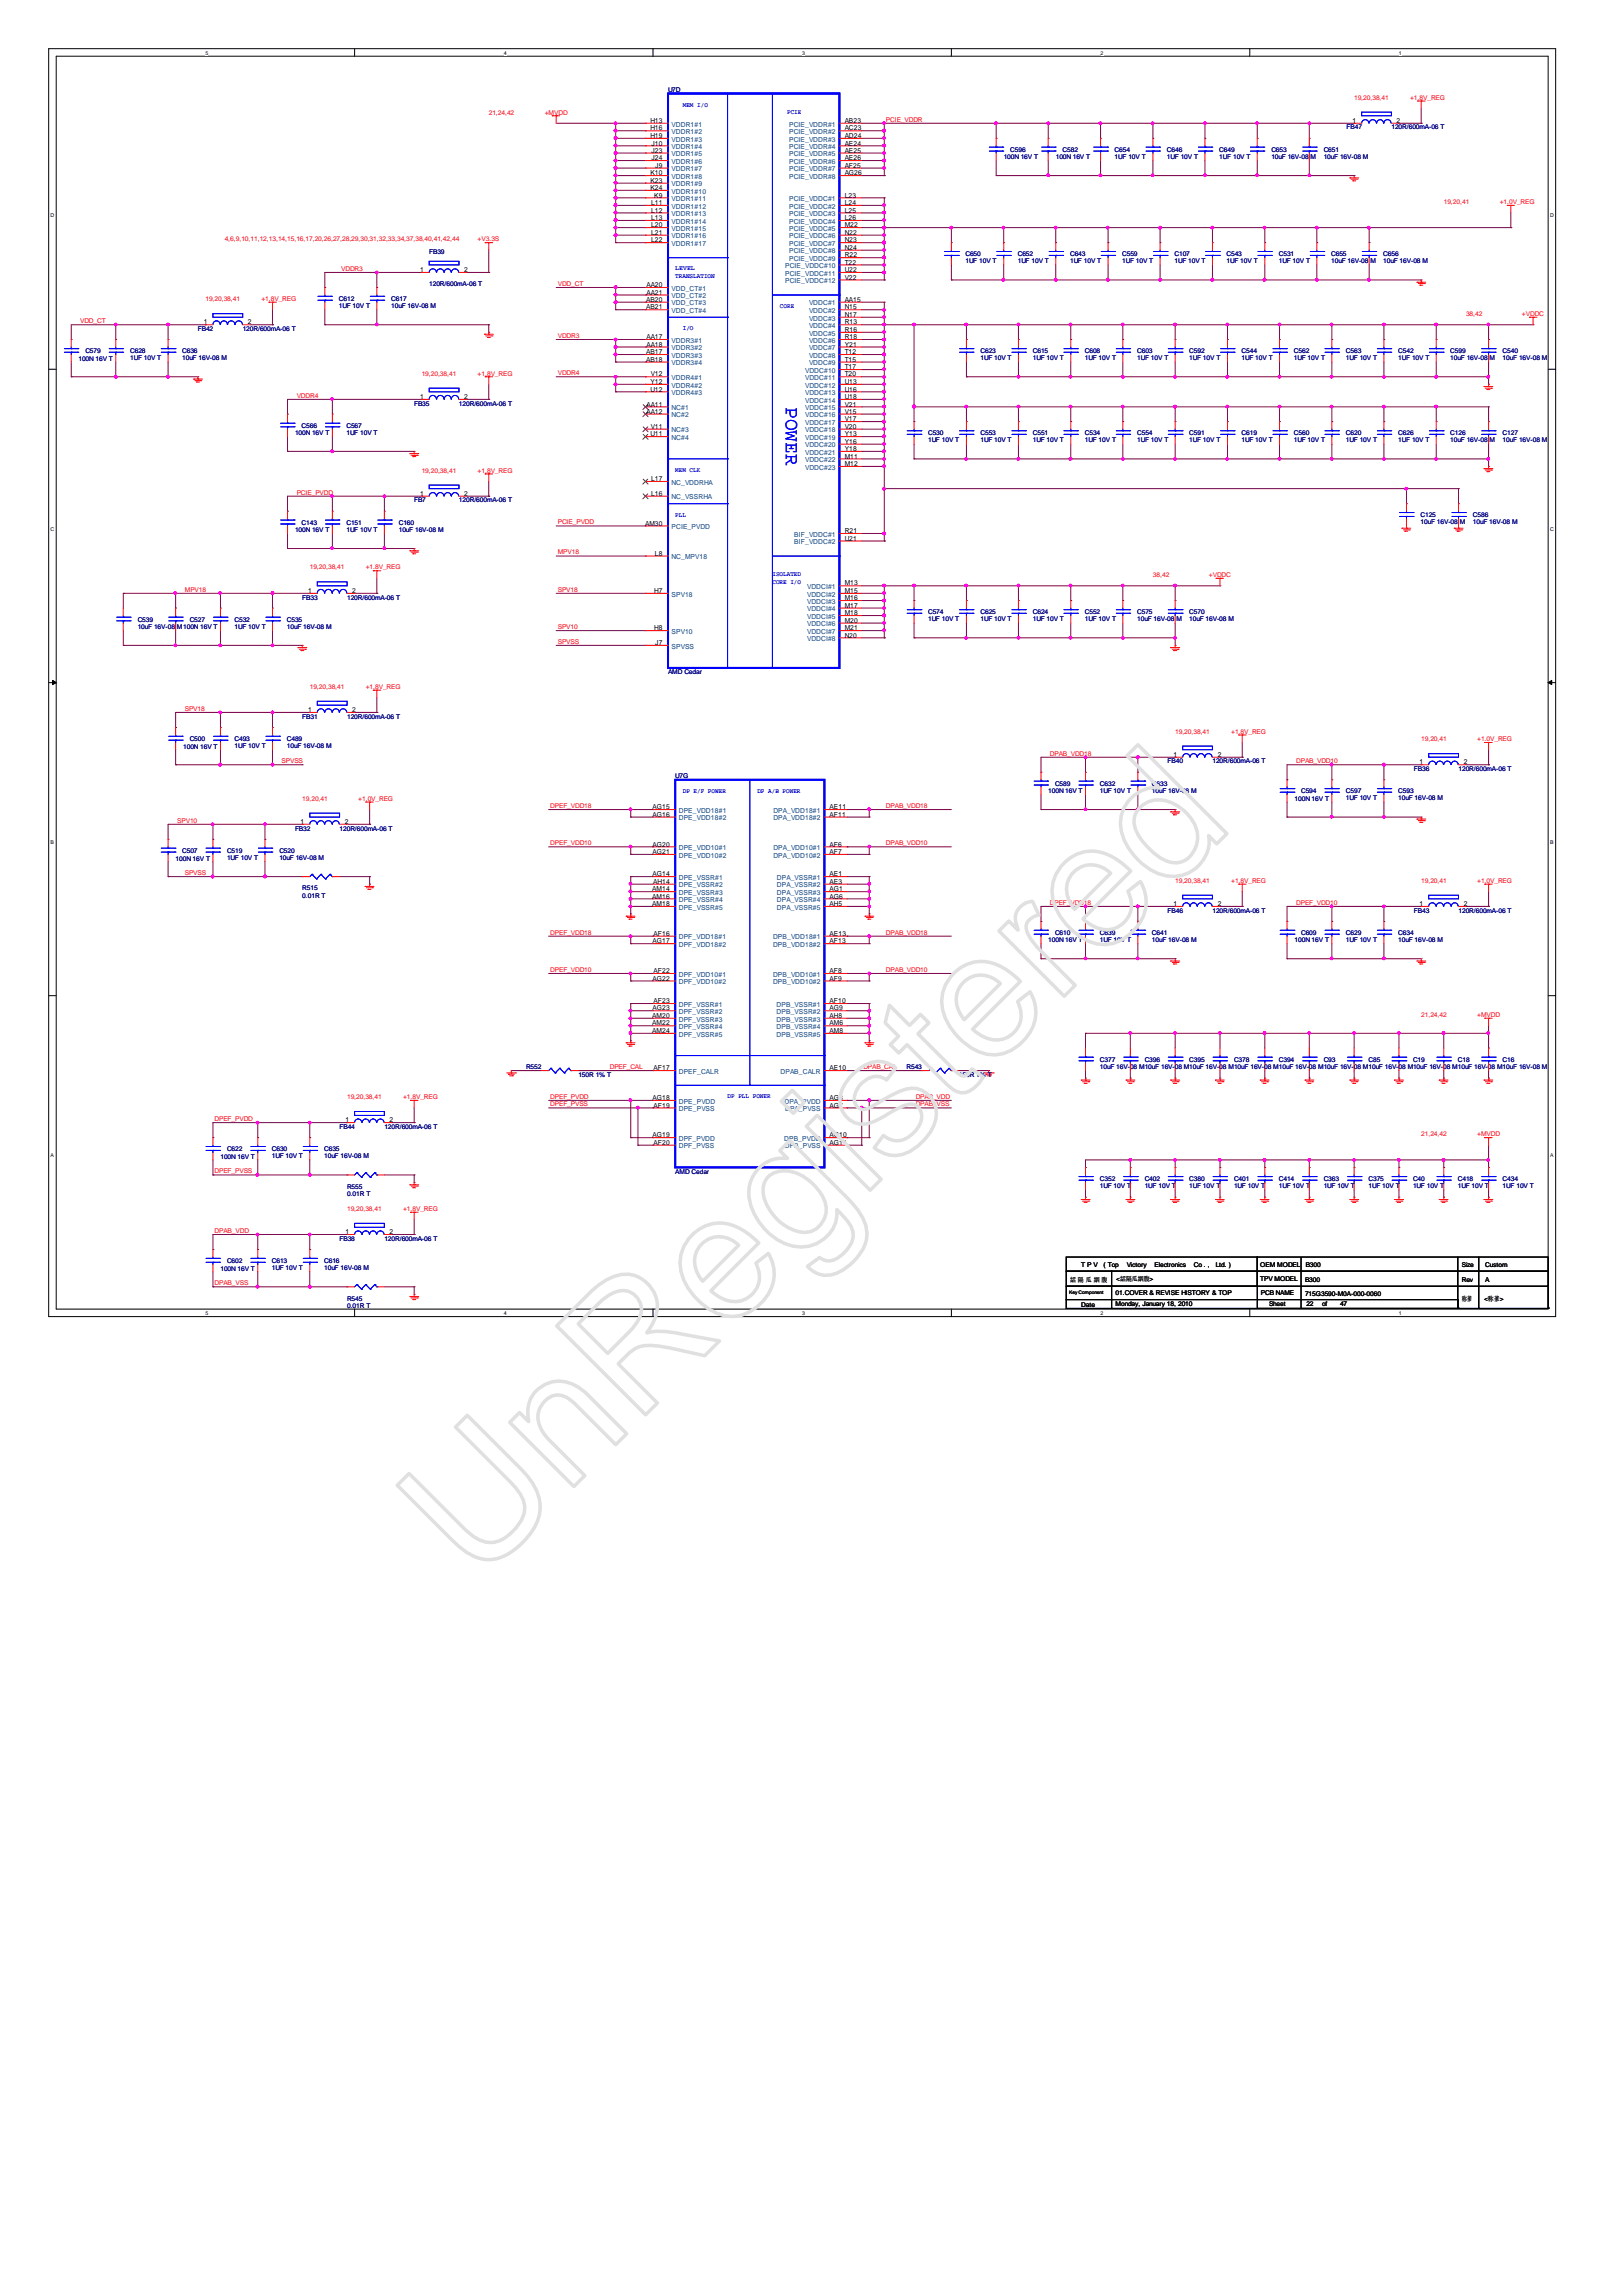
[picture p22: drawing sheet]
<svg xmlns="http://www.w3.org/2000/svg" width="210mm" height="297mm" viewBox="0 0 210 297" stroke-linecap="round" stroke-linejoin="round" font-family="sans-serif">
<defs><g id="words">
<text font-size="22.7" fill="#e0e0e0" x="61.6" y="205" transform="rotate(-45 61.6 205)">UnRegistered</text>
<text font-size="2.6" fill="#00f" x="101.7" y="52.7" transform="rotate(90 101.7 52.7)">POWER</text>
<g font-size=".9">
<text x="84.2" y="15.9">H13</text>
<text x="84.2" y="16.9">H16</text>
<text x="84.2" y="17.9">H19</text>
<text x="109.3" y="15.9">AB23</text>
<text x="109.3" y="16.9">AC23</text>
<text x="109.3" y="17.9">AD24</text>
<text x="175" y="15.9">1</text>
<text x="180.7" y="15.9">2</text>
<text x="84.2" y="22.7">K10</text>
<text x="84.2" y="23.7">K23</text>
<text x="84.3" y="18.8">J10</text>
<text x="84.3" y="19.8">J23</text>
<text x="84.3" y="20.7">J24</text>
<text x="84.8" y="21.7">J9</text>
<text x="109.3" y="18.8">AE24</text>
<text x="109.3" y="19.8">AE25</text>
<text x="109.3" y="20.7">AE26</text>
<text x="109.3" y="21.7">AF25</text>
<text x="109.3" y="22.7">AG26</text>
<text x="84.2" y="24.6">K24</text>
<text x="84.2" y="26.5">L11</text>
<text x="84.2" y="27.5">L12</text>
<text x="84.2" y="28.5">L13</text>
<text x="84.2" y="29.4">L20</text>
<text x="84.7" y="25.6">K9</text>
<text x="109.3" y="25.6">L23</text>
<text x="109.3" y="26.5">L24</text>
<text x="109.3" y="27.5">L25</text>
<text x="109.3" y="28.5">L26</text>
<text x="109.3" y="29.4">M22</text>
<text x="54.3" y="35.2">1</text>
<text x="60.1" y="35.2">2</text>
<text x="84.2" y="30.4">L21</text>
<text x="84.2" y="31.4">L22</text>
<text x="109.3" y="34.2">T22</text>
<text x="109.3" y="35.2">U22</text>
<text x="109.3" y="30.4">N22</text>
<text x="109.3" y="31.4">N23</text>
<text x="109.3" y="32.3">N24</text>
<text x="109.3" y="33.3">R22</text>
<text x="26.4" y="42">1</text>
<text x="32.1" y="42">2</text>
<text x="83.6" y="39.1">AB20</text>
<text x="83.6" y="40">AB21</text>
<text x="83.6" y="37.2">AA20</text>
<text x="83.6" y="38.1">AA21</text>
<text x="109.3" y="36.2">V22</text>
<text x="109.3" y="39.1">AA15</text>
<text x="109.3" y="40">N15</text>
<text x="109.3" y="41">N17</text>
<text x="109.3" y="42">R13</text>
<text x="83.6" y="45.8">AB17</text>
<text x="83.6" y="46.8">AB18</text>
<text x="83.6" y="43.9">AA17</text>
<text x="83.6" y="44.9">AA18</text>
<text x="109.3" y="47.8">T17</text>
<text x="109.3" y="44.9">Y21</text>
<text x="109.3" y="43">R16</text>
<text x="109.3" y="43.9">R18</text>
<text x="109.3" y="45.8">T12</text>
<text x="109.3" y="46.8">T15</text>
<text x="54.3" y="51.6">1</text>
<text x="60.1" y="51.6">2</text>
<text x="83.6" y="52.6">AA11</text>
<text x="83.6" y="53.5">AA12</text>
<text x="84.2" y="49.7">Y12</text>
<text x="84.2" y="50.7">U12</text>
<text x="84.2" y="48.7">V12</text>
<text x="109.3" y="48.7">T20</text>
<text x="109.3" y="49.7">U13</text>
<text x="109.3" y="50.7">U16</text>
<text x="109.3" y="51.6">U18</text>
<text x="109.3" y="53.5">V15</text>
<text x="109.3" y="52.6">V21</text>
<text x="84.2" y="56.5">U11</text>
<text x="84.2" y="55.5">V11</text>
<text x="109.3" y="54.5">V17</text>
<text x="109.3" y="55.5">V20</text>
<text x="109.3" y="56.5">Y13</text>
<text x="109.3" y="57.4">Y16</text>
<text x="109.3" y="58.4">Y18</text>
<text x="109.3" y="59.3">M11</text>
<text x="54.3" y="64.2">1</text>
<text x="60.1" y="64.2">2</text>
<text x="84.2" y="62.3">L17</text>
<text x="84.2" y="64.2">L16</text>
<text x="109.3" y="60.3">M12</text>
<text x="83.5" y="68">AM30</text>
<text x="84.7" y="71.9">L8</text>
<text x="109.3" y="70">U21</text>
<text x="109.3" y="69">R21</text>
<text x="39.9" y="76.7">1</text>
<text x="45.6" y="76.7">2</text>
<text x="84.7" y="76.7">H7</text>
<text x="109.3" y="75.8">M13</text>
<text x="109.3" y="76.7">M15</text>
<text x="109.3" y="77.7">M16</text>
<text x="84.7" y="81.6">H8</text>
<text x="84.8" y="83.5">J7</text>
<text x="109.3" y="78.6">M17</text>
<text x="109.3" y="79.6">M18</text>
<text x="109.3" y="81.6">M21</text>
<text x="109.3" y="80.6">M20</text>
<text x="109.3" y="82.5">N20</text>
<text x="39.9" y="92.2">1</text>
<text x="45.6" y="92.2">2</text>
<text x="151.8" y="98">1</text>
<text x="157.6" y="98">2</text>
<text x="183.7" y="98.9">1</text>
<text x="189.4" y="98.9">2</text>
<text x="38.9" y="106.6">1</text>
<text x="44.6" y="106.6">2</text>
<text x="84.4" y="104.7">AG15</text>
<text x="84.4" y="105.7">AG16</text>
<text x="107.3" y="104.7">AE11</text>
<text x="107.3" y="105.7">AF11</text>
<text x="84.4" y="109.6">AG20</text>
<text x="84.4" y="110.5">AG21</text>
<text x="84.4" y="113.4">AG14</text>
<text x="107.3" y="109.6">AF6</text>
<text x="107.3" y="110.5">AF7</text>
<text x="107.3" y="113.4">AE1</text>
<text x="84.4" y="115.4">AM14</text>
<text x="84.4" y="116.3">AM16</text>
<text x="84.4" y="117.3">AM18</text>
<text x="84.5" y="114.4">AH14</text>
<text x="107.3" y="114.4">AE3</text>
<text x="107.3" y="115.4">AG1</text>
<text x="107.3" y="116.3">AG6</text>
<text x="107.3" y="117.3">AH5</text>
<text x="151.8" y="117.3">1</text>
<text x="157.6" y="117.3">2</text>
<text x="183.7" y="117.3">1</text>
<text x="189.4" y="117.3">2</text>
<text x="84.4" y="122.1">AG17</text>
<text x="84.6" y="125.9">AF22</text>
<text x="84.6" y="121.1">AF16</text>
<text x="107.3" y="125.9">AF8</text>
<text x="107.3" y="121.1">AE13</text>
<text x="107.3" y="122.1">AF13</text>
<text x="84.4" y="131.7">AM20</text>
<text x="84.4" y="126.9">AG22</text>
<text x="84.4" y="130.8">AG23</text>
<text x="84.6" y="129.8">AF23</text>
<text x="107.3" y="126.9">AF9</text>
<text x="107.3" y="129.8">AF10</text>
<text x="107.3" y="130.8">AG9</text>
<text x="107.3" y="131.7">AH8</text>
<text x="84.4" y="132.7">AM22</text>
<text x="84.4" y="133.7">AM24</text>
<text x="107.3" y="132.7">AM6</text>
<text x="107.3" y="133.7">AM8</text>
<text x="84.4" y="142.4">AG18</text>
<text x="84.6" y="143.3">AF19</text>
<text x="84.6" y="138.5">AF17</text>
<text x="107.3" y="142.4">AG8</text>
<text x="107.3" y="143.3">AG7</text>
<text x="107.3" y="138.5">AE10</text>
<text x="44.7" y="145.2">1</text>
<text x="50.4" y="145.2">2</text>
<text x="84.4" y="147.2">AG19</text>
<text x="84.6" y="148.2">AF20</text>
<text x="107.3" y="147.2">AG10</text>
<text x="107.3" y="148.2">AG11</text>
<text x="44.7" y="159.7">1</text>
<text x="50.4" y="159.7">2</text>
</g>
<g font-size=".9" fill="#004080">
<text x="86.9" y="16.4">VDDR1#1</text>
<text x="86.9" y="17.3">VDDR1#2</text>
<text x="102.1" y="16.4">PCIE_VDDR#1</text>
<text x="102.1" y="17.3">PCIE_VDDR#2</text>
<text x="86.9" y="18.3">VDDR1#3</text>
<text x="86.9" y="19.3">VDDR1#4</text>
<text x="86.9" y="20.2">VDDR1#5</text>
<text x="86.9" y="21.2">VDDR1#6</text>
<text x="86.9" y="22.2">VDDR1#7</text>
<text x="86.9" y="23.1">VDDR1#8</text>
<text x="102.1" y="18.3">PCIE_VDDR#3</text>
<text x="102.1" y="19.3">PCIE_VDDR#4</text>
<text x="102.1" y="20.2">PCIE_VDDR#5</text>
<text x="102.1" y="21.2">PCIE_VDDR#6</text>
<text x="102.1" y="22.2">PCIE_VDDR#7</text>
<text x="102.1" y="23.1">PCIE_VDDR#8</text>
<text x="86.9" y="25.1">VDDR1#10</text>
<text x="86.9" y="26">VDDR1#11</text>
<text x="86.9" y="27">VDDR1#12</text>
<text x="86.9" y="28">VDDR1#13</text>
<text x="86.9" y="28.9">VDDR1#14</text>
<text x="86.9" y="29.9">VDDR1#15</text>
<text x="86.9" y="24.1">VDDR1#9</text>
<text x="102.1" y="26">PCIE_VDDC#1</text>
<text x="102.1" y="27">PCIE_VDDC#2</text>
<text x="102.1" y="28">PCIE_VDDC#3</text>
<text x="102.1" y="28.9">PCIE_VDDC#4</text>
<text x="102.1" y="29.9">PCIE_VDDC#5</text>
<text x="86.9" y="30.9">VDDR1#16</text>
<text x="86.9" y="31.8">VDDR1#17</text>
<text x="101.6" y="34.7">PCIE_VDDC#10</text>
<text x="101.6" y="35.7">PCIE_VDDC#11</text>
<text x="102.1" y="30.9">PCIE_VDDC#6</text>
<text x="102.1" y="31.8">PCIE_VDDC#7</text>
<text x="102.1" y="32.8">PCIE_VDDC#8</text>
<text x="102.1" y="33.8">PCIE_VDDC#9</text>
<text x="86.9" y="37.6">VDD_CT#1</text>
<text x="86.9" y="38.6">VDD_CT#2</text>
<text x="86.9" y="39.5">VDD_CT#3</text>
<text x="86.9" y="40.5">VDD_CT#4</text>
<text x="101.6" y="36.7">PCIE_VDDC#12</text>
<text x="104.7" y="39.5">VDDC#1</text>
<text x="104.7" y="40.5">VDDC#2</text>
<text x="104.7" y="41.5">VDDC#3</text>
<text x="86.9" y="44.4">VDDR3#1</text>
<text x="86.9" y="45.3">VDDR3#2</text>
<text x="86.9" y="46.3">VDDR3#3</text>
<text x="86.9" y="47.3">VDDR3#4</text>
<text x="104.7" y="45.3">VDDC#7</text>
<text x="104.7" y="42.5">VDDC#4</text>
<text x="104.7" y="43.4">VDDC#5</text>
<text x="104.7" y="44.4">VDDC#6</text>
<text x="104.7" y="46.3">VDDC#8</text>
<text x="104.7" y="47.3">VDDC#9</text>
<text x="86.9" y="49.2">VDDR4#1</text>
<text x="86.9" y="50.2">VDDR4#2</text>
<text x="86.9" y="53.1">NC#1</text>
<text x="86.9" y="51.1">VDDR4#3</text>
<text x="104.2" y="48.3">VDDC#10</text>
<text x="104.2" y="49.2">VDDC#11</text>
<text x="104.2" y="50.2">VDDC#12</text>
<text x="104.2" y="51.1">VDDC#13</text>
<text x="104.2" y="52.1">VDDC#14</text>
<text x="104.2" y="53.1">VDDC#15</text>
<text x="86.9" y="56">NC#3</text>
<text x="86.9" y="56.9">NC#4</text>
<text x="86.9" y="54">NC#2</text>
<text x="104.2" y="54">VDDC#16</text>
<text x="104.2" y="55">VDDC#17</text>
<text x="104.2" y="56">VDDC#18</text>
<text x="104.2" y="56.9">VDDC#19</text>
<text x="104.2" y="57.9">VDDC#20</text>
<text x="104.2" y="58.8">VDDC#21</text>
<text x="104.2" y="59.8">VDDC#22</text>
<text x="86.9" y="62.7">NC_VDDRHA</text>
<text x="86.9" y="64.6">NC_VSSRHA</text>
<text x="104.2" y="60.8">VDDC#23</text>
<text x="86.9" y="68.5">PCIE_PVDD</text>
<text x="102.8" y="70.4">BIF_VDDC#2</text>
<text x="102.8" y="69.5">BIF_VDDC#1</text>
<text x="86.9" y="72.4">NC_MPV18</text>
<text x="86.9" y="77.2">SPV18</text>
<text x="104.4" y="76.2">VDDCI#1</text>
<text x="104.4" y="77.2">VDDCI#2</text>
<text x="86.9" y="82">SPV10</text>
<text x="86.9" y="83.9">SPVSS</text>
<text x="104.4" y="78.1">VDDCI#3</text>
<text x="104.4" y="79.1">VDDCI#4</text>
<text x="104.4" y="80.1">VDDCI#5</text>
<text x="104.4" y="82">VDDCI#7</text>
<text x="104.4" y="81.1">VDDCI#6</text>
<text x="104.4" y="83">VDDCI#8</text>
<text x="87.8" y="105.2">DPE_VDD18#1</text>
<text x="87.8" y="106.2">DPE_VDD18#2</text>
<text x="100.1" y="105.2">DPA_VDD18#1</text>
<text x="100.1" y="106.2">DPA_VDD18#2</text>
<text x="87.8" y="110">DPE_VDD10#1</text>
<text x="87.8" y="111">DPE_VDD10#2</text>
<text x="87.8" y="113.9">DPE_VSSR#1</text>
<text x="100.1" y="110">DPA_VDD10#1</text>
<text x="100.1" y="111">DPA_VDD10#2</text>
<text x="100.5" y="113.9">DPA_VSSR#1</text>
<text x="87.8" y="114.8">DPE_VSSR#2</text>
<text x="87.8" y="115.8">DPE_VSSR#3</text>
<text x="87.8" y="116.7">DPE_VSSR#4</text>
<text x="87.8" y="117.7">DPE_VSSR#5</text>
<text x="100.5" y="114.8">DPA_VSSR#2</text>
<text x="100.5" y="115.8">DPA_VSSR#3</text>
<text x="100.5" y="116.7">DPA_VSSR#4</text>
<text x="100.5" y="117.7">DPA_VSSR#5</text>
<text x="87.8" y="121.6">DPF_VDD18#1</text>
<text x="87.8" y="122.5">DPF_VDD18#2</text>
<text x="100" y="121.6">DPB_VDD18#1</text>
<text x="100" y="122.5">DPB_VDD18#2</text>
<text x="87.8" y="126.4">DPF_VDD10#1</text>
<text x="87.8" y="127.4">DPF_VDD10#2</text>
<text x="87.8" y="130.3">DPF_VSSR#1</text>
<text x="87.8" y="131.2">DPF_VSSR#2</text>
<text x="100" y="126.4">DPB_VDD10#1</text>
<text x="100" y="127.4">DPB_VDD10#2</text>
<text x="100.5" y="130.3">DPB_VSSR#1</text>
<text x="100.5" y="131.2">DPB_VSSR#2</text>
<text x="87.8" y="132.2">DPF_VSSR#3</text>
<text x="87.8" y="133.2">DPF_VSSR#4</text>
<text x="87.8" y="134.1">DPF_VSSR#5</text>
<text x="100.5" y="132.2">DPB_VSSR#3</text>
<text x="100.5" y="133.2">DPB_VSSR#4</text>
<text x="100.5" y="134.1">DPB_VSSR#5</text>
<text x="87.8" y="142.8">DPE_PVDD</text>
<text x="87.8" y="143.8">DPE_PVSS</text>
<text x="87.8" y="139">DPEF_CALR</text>
<text x="101" y="139">DPAB_CALR</text>
<text x="101.5" y="142.8">DPA_PVDD</text>
<text x="101.6" y="143.8">DPA_PVSS</text>
<text x="87.8" y="147.7">DPF_PVDD</text>
<text x="87.8" y="148.6">DPF_PVSS</text>
<text x="101.5" y="147.7">DPB_PVDD</text>
<text x="101.5" y="148.6">DPB_PVSS</text>
</g>
<g font-size=".8" fill="#000080">
<text x="86.4" y="11.9">U7D</text>
<text x="174.2" y="16.8">FB47</text>
<text x="180" y="16.8">120R/600mA-06 T</text>
<text x="129.9" y="20.6">100N 16V T</text>
<text x="130.7" y="19.7">C596</text>
<text x="136.6" y="20.6">100N 16V T</text>
<text x="137.5" y="19.7">C582</text>
<text x="144.2" y="19.7">C654</text>
<text x="144.2" y="20.5">1UF 10V T</text>
<text x="151" y="19.7">C646</text>
<text x="151" y="20.5">1UF 10V T</text>
<text x="157.8" y="19.7">C649</text>
<text x="157.8" y="20.5">1UF 10V T</text>
<text x="164.5" y="19.7">C653</text>
<text x="164.5" y="20.5">10uF 16V-08 M</text>
<text x="171.3" y="19.7">C651</text>
<text x="171.3" y="20.5">10uF 16V-08 M</text>
<text x="55.5" y="32.9">FB39</text>
<text x="124.9" y="33.2">C650</text>
<text x="124.9" y="34">1UF 10V T</text>
<text x="131.7" y="33.2">C652</text>
<text x="131.7" y="34">1UF 10V T</text>
<text x="138.5" y="33.2">C643</text>
<text x="138.5" y="34">1UF 10V T</text>
<text x="145.2" y="33.2">C559</text>
<text x="145.2" y="34">1UF 10V T</text>
<text x="152" y="33.2">C107</text>
<text x="152" y="34">1UF 10V T</text>
<text x="158.7" y="33.2">C543</text>
<text x="158.7" y="34">1UF 10V T</text>
<text x="165.5" y="33.2">C531</text>
<text x="165.5" y="34">1UF 10V T</text>
<text x="172.2" y="33.2">C655</text>
<text x="172.2" y="34">10uF 16V-08 M</text>
<text x="179" y="33.2">C656</text>
<text x="179" y="34">10uF 16V-08 M</text>
<text x="43.8" y="39">C612</text>
<text x="43.8" y="39.8">1UF 10V T</text>
<text x="50.6" y="39">C617</text>
<text x="50.6" y="39.8">10uF 16V-08 M</text>
<text x="55.5" y="37">120R/600mA-06 T</text>
<text x="10.2" y="46.7">100N 16V T</text>
<text x="11" y="45.7">C579</text>
<text x="16.8" y="45.7">C628</text>
<text x="16.8" y="46.6">1UF 10V T</text>
<text x="23.6" y="45.7">C636</text>
<text x="23.6" y="46.6">10uF 16V-08 M</text>
<text x="25.6" y="42.8">FB42</text>
<text x="31.4" y="42.8">120R/600mA-06 T</text>
<text x="126.9" y="45.7">C623</text>
<text x="126.9" y="46.6">1UF 10V T</text>
<text x="133.6" y="45.7">C615</text>
<text x="133.6" y="46.6">1UF 10V T</text>
<text x="140.4" y="45.7">C608</text>
<text x="140.4" y="46.6">1UF 10V T</text>
<text x="147.1" y="45.7">C603</text>
<text x="147.1" y="46.6">1UF 10V T</text>
<text x="153.9" y="45.7">C592</text>
<text x="153.9" y="46.6">1UF 10V T</text>
<text x="160.6" y="45.7">C544</text>
<text x="160.6" y="46.6">1UF 10V T</text>
<text x="167.4" y="45.7">C562</text>
<text x="167.4" y="46.6">1UF 10V T</text>
<text x="174.2" y="45.7">C563</text>
<text x="174.2" y="46.6">1UF 10V T</text>
<text x="180.9" y="45.7">C542</text>
<text x="180.9" y="46.6">1UF 10V T</text>
<text x="187.7" y="45.7">C599</text>
<text x="187.7" y="46.6">10uF 16V-08 M</text>
<text x="194.4" y="45.7">C540</text>
<text x="194.4" y="46.6">10uF 16V-08 M</text>
<text x="53.6" y="52.5">FB35</text>
<text x="59.4" y="52.5">120R/600mA-06 T</text>
<text x="38.2" y="56.3">100N 16V T</text>
<text x="39" y="55.4">C566</text>
<text x="44.8" y="55.4">C567</text>
<text x="44.8" y="56.3">1UF 10V T</text>
<text x="120.1" y="56.3">C530</text>
<text x="120.1" y="57.2">1UF 10V T</text>
<text x="126.9" y="56.3">C553</text>
<text x="126.9" y="57.2">1UF 10V T</text>
<text x="133.6" y="56.3">C551</text>
<text x="133.6" y="57.2">1UF 10V T</text>
<text x="140.4" y="56.3">C534</text>
<text x="140.4" y="57.2">1UF 10V T</text>
<text x="147.1" y="56.3">C554</text>
<text x="147.1" y="57.2">1UF 10V T</text>
<text x="153.9" y="56.3">C591</text>
<text x="153.9" y="57.2">1UF 10V T</text>
<text x="160.6" y="56.3">C619</text>
<text x="160.6" y="57.2">1UF 10V T</text>
<text x="167.4" y="56.3">C560</text>
<text x="167.4" y="57.2">1UF 10V T</text>
<text x="174.2" y="56.3">C620</text>
<text x="174.2" y="57.2">1UF 10V T</text>
<text x="180.9" y="56.3">C626</text>
<text x="180.9" y="57.2">1UF 10V T</text>
<text x="187.7" y="56.3">C126</text>
<text x="187.7" y="57.2">10uF 16V-08 M</text>
<text x="194.4" y="56.3">C127</text>
<text x="194.4" y="57.2">10uF 16V-08 M</text>
<text x="53.6" y="65">FB7</text>
<text x="59.4" y="65">120R/600mA-06 T</text>
<text x="38.2" y="68.9">100N 16V T</text>
<text x="39" y="67.9">C143</text>
<text x="44.8" y="67.9">C151</text>
<text x="44.8" y="68.8">1UF 10V T</text>
<text x="51.6" y="67.9">C160</text>
<text x="51.6" y="68.8">10uF 16V-08 M</text>
<text x="183.8" y="67">C125</text>
<text x="183.8" y="67.8">10uF 16V-08 M</text>
<text x="190.6" y="67">C586</text>
<text x="190.6" y="67.8">10uF 16V-08 M</text>
<text x="39.1" y="77.6">FB33</text>
<text x="44.9" y="77.6">120R/600mA-06 T</text>
<text x="17.8" y="80.5">C539</text>
<text x="17.8" y="81.4">10uF 16V-08 M100N 16V T</text>
<text x="24.5" y="80.5">C527</text>
<text x="30.3" y="80.5">C532</text>
<text x="30.3" y="81.4">1UF 10V T</text>
<text x="37.1" y="80.5">C535</text>
<text x="37.1" y="81.4">10uF 16V-08 M</text>
<text x="120.1" y="79.5">C574</text>
<text x="120.1" y="80.4">1UF 10V T</text>
<text x="126.9" y="79.5">C625</text>
<text x="126.9" y="80.4">1UF 10V T</text>
<text x="133.6" y="79.5">C624</text>
<text x="133.6" y="80.4">1UF 10V T</text>
<text x="140.4" y="79.5">C552</text>
<text x="140.4" y="80.4">1UF 10V T</text>
<text x="147.1" y="79.5">C575</text>
<text x="147.1" y="80.4">10uF 16V-08 M</text>
<text x="153.9" y="79.5">C570</text>
<text x="153.9" y="80.4">10uF 16V-08 M</text>
<text x="86.4" y="87.2">AMD Cedar</text>
<text x="24.5" y="95.9">C500</text>
<text x="30.3" y="95.9">C493</text>
<text x="37.1" y="95.9">C489</text>
<text x="39.1" y="93">FB31</text>
<text x="44.9" y="93">120R/600mA-06 T</text>
<text x="23.7" y="96.9">100N 16V T</text>
<text x="30.3" y="96.8">1UF 10V T</text>
<text x="37.1" y="96.8">10uF 16V-08 M</text>
<text x="87.4" y="100.7">U7G</text>
<text x="136.5" y="101.7">C589</text>
<text x="142.3" y="101.7">C632</text>
<text x="149" y="101.7">C633</text>
<text x="151.1" y="98.8">FB40</text>
<text x="156.9" y="98.8">120R/600mA-06 T</text>
<text x="183" y="99.8">FB36</text>
<text x="188.7" y="99.8">120R/600mA-06 T</text>
<text x="38.2" y="107.5">FB32</text>
<text x="43.9" y="107.5">120R/600mA-06 T</text>
<text x="135.6" y="102.7">100N 16V T</text>
<text x="142.3" y="102.6">1UF 10V T</text>
<text x="149" y="102.6">10uF 16V-08 M</text>
<text x="167.5" y="103.6">100N 16V T</text>
<text x="168.4" y="102.7">C594</text>
<text x="174.2" y="102.7">C597</text>
<text x="174.2" y="103.5">1UF 10V T</text>
<text x="180.9" y="102.7">C593</text>
<text x="180.9" y="103.5">10uF 16V-08 M</text>
<text x="22.7" y="111.4">100N 16V T</text>
<text x="23.6" y="110.4">C507</text>
<text x="29.4" y="110.4">C519</text>
<text x="29.4" y="111.2">1UF 10V T</text>
<text x="36.1" y="110.4">C520</text>
<text x="36.1" y="111.2">10uF 16V-08 M</text>
<text x="39.1" y="115.2">R515</text>
<text x="39.1" y="116.2">0.01R T</text>
<text x="151.1" y="118.1">FB46</text>
<text x="156.9" y="118.1">120R/600mA-06 T</text>
<text x="183" y="118.1">FB43</text>
<text x="188.7" y="118.1">120R/600mA-06 T</text>
<text x="135.6" y="122">100N 16V T</text>
<text x="136.5" y="121">C610</text>
<text x="142.3" y="121">C639</text>
<text x="142.3" y="121.9">1UF 10V T</text>
<text x="149" y="121">C641</text>
<text x="149" y="121.9">10uF 16V-08 M</text>
<text x="167.5" y="122">100N 16V T</text>
<text x="168.4" y="121">C609</text>
<text x="174.2" y="121">C629</text>
<text x="174.2" y="121.9">1UF 10V T</text>
<text x="180.9" y="121">C634</text>
<text x="180.9" y="121.9">10uF 16V-08 M</text>
<text x="142.3" y="137.4">C377</text>
<text x="148.1" y="137.4">C396</text>
<text x="153.9" y="137.4">C395</text>
<text x="159.7" y="137.4">C378</text>
<text x="165.5" y="137.4">C394</text>
<text x="171.3" y="137.4">C93</text>
<text x="177.1" y="137.4">C85</text>
<text x="182.8" y="137.4">C19</text>
<text x="188.6" y="137.4">C18</text>
<text x="194.4" y="137.4">C16</text>
<text x="68.1" y="138.4">R552</text>
<text x="74.8" y="139.4">150R 1% T</text>
<text x="117.3" y="138.4">R543</text>
<text x="124.1" y="139.4">150R 1% T</text>
<text x="142.3" y="138.3">10uF 16V-08 M10uF 16V-08 M10uF 16V-08 M10uF 16V-08 M10uF 16V-08 M10uF 16V-08 M10uF 16V-08 M10uF 16V-08 M10uF 16V-08 M10uF 16V-08 M</text>
<text x="28.5" y="150">100N 16V T</text>
<text x="29.4" y="149">C622</text>
<text x="35.2" y="149">C630</text>
<text x="35.2" y="149.9">1UF 10V T</text>
<text x="41.9" y="149">C635</text>
<text x="41.9" y="149.9">10uF 16V-08 M</text>
<text x="43.9" y="146.1">FB44</text>
<text x="49.7" y="146.1">120R/600mA-06 T</text>
<text x="44.9" y="153.8">R555</text>
<text x="44.9" y="154.8">0.01R T</text>
<text x="87.4" y="151.9">AMD Cedar</text>
<text x="142.3" y="152.9">C352</text>
<text x="142.3" y="153.7">1UF 10V T</text>
<text x="148.1" y="152.9">C402</text>
<text x="148.1" y="153.7">1UF 10V T</text>
<text x="153.9" y="152.9">C380</text>
<text x="153.9" y="153.7">1UF 10V T</text>
<text x="159.7" y="152.9">C401</text>
<text x="159.7" y="153.7">1UF 10V T</text>
<text x="165.5" y="152.9">C414</text>
<text x="165.5" y="153.7">1UF 10V T</text>
<text x="171.3" y="152.9">C363</text>
<text x="171.3" y="153.7">1UF 10V T</text>
<text x="177.1" y="152.9">C375</text>
<text x="177.1" y="153.7">1UF 10V T</text>
<text x="182.8" y="152.9">C40</text>
<text x="182.8" y="153.7">1UF 10V T</text>
<text x="188.6" y="152.9">C418</text>
<text x="188.6" y="153.7">1UF 10V T</text>
<text x="194.4" y="152.9">C434</text>
<text x="194.4" y="153.7">1UF 10V T</text>
<text x="43.9" y="160.6">FB38</text>
<text x="49.7" y="160.6">120R/600mA-06 T</text>
<text x="28.5" y="164.5">100N 16V T</text>
<text x="29.4" y="163.5">C602</text>
<text x="35.2" y="163.5">C613</text>
<text x="35.2" y="164.3">1UF 10V T</text>
<text x="41.9" y="163.5">C616</text>
<text x="41.9" y="164.3">10uF 16V-08 M</text>
<text x="44.9" y="168.3">R545</text>
<text x="44.9" y="169.3">0.01R T</text>
</g>
<g font-size=".8" fill="#f00">
<text x="63.2" y="14.9">21,24,42</text>
<text x="70.5" y="14.9">+MVDD</text>
<text x="114.6" y="15.7">PCIE_VDDR</text>
<text x="175.2" y="12.9">19,20,38,41</text>
<text x="182.4" y="12.9">+1.8V_REG</text>
<text x="186.8" y="26.4">19,20,41</text>
<text x="194" y="26.4">+1.0V_REG</text>
<text x="29.1" y="31.2">4,6,9,10,11,12,13,14,15,16,17,20,26,27,28,29,30,31,32,33,34,37,38,40,41,42,44</text>
<text x="44.1" y="35">VDDR3</text>
<text x="61.8" y="31.2">+V3.3S</text>
<text x="10.4" y="41.8">VDD_CT</text>
<text x="26.6" y="39">19,20,38,41</text>
<text x="33.8" y="39">+1.8V_REG</text>
<text x="72.2" y="37">VDD_CT</text>
<text x="189.7" y="40.9">38,42</text>
<text x="196.9" y="40.9">+VDDC</text>
<text x="72.2" y="43.7">VDDR3</text>
<text x="38.4" y="51.5">VDDR4</text>
<text x="54.6" y="48.6">19,20,38,41</text>
<text x="61.8" y="48.6">+1.8V_REG</text>
<text x="72.2" y="48.5">VDDR4</text>
<text x="38.4" y="64">PCIE_PVDD</text>
<text x="54.6" y="61.2">19,20,38,41</text>
<text x="61.8" y="61.2">+1.8V_REG</text>
<text x="72.2" y="67.9">PCIE_PVDD</text>
<text x="72.2" y="71.7">MPV18</text>
<text x="23.9" y="76.6">MPV18</text>
<text x="40.1" y="73.7">19,20,38,41</text>
<text x="47.3" y="73.7">+1.8V_REG</text>
<text x="72.2" y="76.6">SPV18</text>
<text x="149.2" y="74.7">38,42</text>
<text x="156.4" y="74.7">+VDDC</text>
<text x="72.2" y="81.4">SPV10</text>
<text x="72.2" y="83.3">SPVSS</text>
<text x="40.1" y="89.1">19,20,38,41</text>
<text x="47.3" y="89.1">+1.8V_REG</text>
<text x="23.9" y="92">SPV18</text>
<text x="152.1" y="94.9">19,20,38,41</text>
<text x="159.3" y="94.9">+1.8V_REG</text>
<text x="183.9" y="95.9">19,20,41</text>
<text x="191.1" y="95.9">+1.0V_REG</text>
<text x="36.4" y="98.8">SPVSS</text>
<text x="135.8" y="97.8">DPAB_VDD18</text>
<text x="167.7" y="98.8">DPAB_VDD10</text>
<text x="22.9" y="106.5">SPV10</text>
<text x="39.1" y="103.6">19,20,41</text>
<text x="46.3" y="103.6">+1.0V_REG</text>
<text x="71.2" y="104.6">DPEF_VDD18</text>
<text x="114.6" y="104.6">DPAB_VDD18</text>
<text x="23.9" y="113.2">SPVSS</text>
<text x="71.2" y="109.4">DPEF_VDD10</text>
<text x="114.6" y="109.4">DPAB_VDD10</text>
<text x="135.8" y="117.1">DPEF_VDD18</text>
<text x="152.1" y="114.3">19,20,38,41</text>
<text x="159.3" y="114.3">+1.8V_REG</text>
<text x="167.7" y="117.1">DPEF_VDD10</text>
<text x="183.9" y="114.3">19,20,41</text>
<text x="191.1" y="114.3">+1.0V_REG</text>
<text x="71.2" y="120.9">DPEF_VDD18</text>
<text x="71.2" y="125.8">DPEF_VDD10</text>
<text x="114.6" y="125.8">DPAB_VDD10</text>
<text x="114.6" y="120.9">DPAB_VDD18</text>
<text x="183.9" y="131.6">21,24,42</text>
<text x="191.1" y="131.6">+MVDD</text>
<text x="44.9" y="142.2">19,20,38,41</text>
<text x="52.1" y="142.2">+1.8V_REG</text>
<text x="71.2" y="142.2">DPEF_PVDD</text>
<text x="71.2" y="143.2">DPEF_PVSS</text>
<text x="78.9" y="138.3">DPEF_CAL</text>
<text x="111.7" y="138.3">DPAB_CAL</text>
<text x="118.5" y="142.2">DPAB_VDD</text>
<text x="118.5" y="143.2">DPAB_VSS</text>
<text x="27.8" y="145.1">DPEF_PVDD</text>
<text x="183.9" y="147.1">21,24,42</text>
<text x="191.1" y="147.1">+MVDD</text>
<text x="27.8" y="151.8">DPEF_PVSS</text>
<text x="27.8" y="159.5">DPAB_VDD</text>
<text x="44.9" y="156.7">19,20,38,41</text>
<text x="52.1" y="156.7">+1.8V_REG</text>
<text x="27.8" y="166.3">DPAB_VSS</text>
</g>
<g font-size=".8" fill="#00f">
<text x="88.3" y="13.8">MEM I/O</text>
<text x="101.8" y="14.8">PCIE</text>
<text x="87.4" y="35">LEVEL</text>
<text x="87.4" y="35.9">TRANSLATION</text>
<text x="100.9" y="39.8">CORE</text>
<text x="88.3" y="42.7">I/O</text>
<text x="87.4" y="61.1">MEM CLK</text>
<text x="87.4" y="66.9">PLL</text>
<text x="99.9" y="74.6">ISOLATED</text>
<text x="99.9" y="75.5">CORE I/O</text>
<text x="88.3" y="102.6">DP E/F POWER</text>
<text x="98" y="102.6">DP A/B POWER</text>
<text x="94.1" y="142.1">DP PLL POWER</text>
</g>
<g font-size=".8">
<text x="138.5" y="165.9">絬 隔 瓜 絪 腹</text>
<text x="139.9" y="163.9">T P V</text>
<text x="142.8" y="163.9">( Top</text>
<text x="144.3" y="167.6">01.COVER &amp; REVISE HISTORY &amp; TOP</text>
<text x="144.4" y="165.8">&lt;絬隔瓜絪腹&gt;</text>
<text x="145.8" y="163.9">Victory</text>
<text x="149.4" y="163.9">Electronics</text>
<text x="154.5" y="163.9">Co . ,</text>
<text x="157.3" y="163.9">Ltd. )</text>
<text x="163.1" y="163.9">OEM MODEL</text>
<text x="163.1" y="165.8">TPV MODEL</text>
<text x="163.1" y="167.6">PCB NAME</text>
<text x="168.9" y="165.9">B300</text>
<text x="168.9" y="167.7">715G3590-M0A-000-0060</text>
<text x="168.9" y="163.9">B300</text>
<text x="189.1" y="163.9">Size</text>
<text x="189.1" y="165.9">Rev</text>
<text x="192.2" y="165.9">A</text>
<text x="192.2" y="163.9">Custom</text>
<text x="139.9" y="169.2">Date</text>
<text x="144.3" y="169.1">Monday, January 18, 2010</text>
<text x="164.2" y="169.1">Sheet</text>
<text x="169" y="169.1">22</text>
<text x="171.1" y="169.1">of</text>
<text x="173.4" y="169.1">47</text>
<text x="189.1" y="168.4">称爹</text>
<text x="192" y="168.4">&lt;称爹&gt;</text>
</g>
<g font-size=".7">
<text x="26.6" y="7.1">5</text>
<text x="65.2" y="7.1">4</text>
<text x="103.8" y="7.1">3</text>
<text x="142.4" y="7.1">2</text>
<text x="181" y="7.1">1</text>
<text x="6.6" y="28.1">D</text>
<text x="200.6" y="28.1">D</text>
<text x="6.6" y="68.7">C</text>
<text x="200.6" y="68.7">C</text>
<text x="6.6" y="109.2">B</text>
<text x="200.6" y="109.2">B</text>
<text x="6.6" y="149.7">A</text>
<text x="200.6" y="149.7">A</text>
<text x="26.6" y="170.2">5</text>
<text x="65.2" y="170.2">4</text>
<text x="103.8" y="170.2">3</text>
<text x="142.4" y="170.2">2</text>
<text x="181" y="170.2">1</text>
</g>
<text font-size=".6" x="138.3" y="167.4">Key Component</text>
</g></defs>
<path d="M6.3 6.3h195v164.1h-195zM7.3 7.3h193v162.1h-193z" fill="none" stroke="#000" stroke-width=".13"/>
<g fill="#fff">
<path d="M26.6 6.4h.4v.8h-.4z"/>
<path d="M26.6 169.5h.4v.8h-.4z"/>
</g>
<path d="M45.9 6.3v1M45.9 169.4v1" fill="none" stroke="#000" stroke-width=".13"/>
<g fill="#fff">
<path d="M65.2 6.4h.4v.8h-.4z"/>
<path d="M65.2 169.5h.4v.8h-.4z"/>
</g>
<path d="M84.5 6.3v1M84.5 169.4v1" fill="none" stroke="#000" stroke-width=".13"/>
<g fill="#fff">
<path d="M103.8 6.4h.4v.8h-.4z"/>
<path d="M103.8 169.5h.4v.8h-.4z"/>
</g>
<path d="M123.1 6.3v1M123.1 169.4v1" fill="none" stroke="#000" stroke-width=".13"/>
<g fill="#fff">
<path d="M142.4 6.4h.4v.8h-.4z"/>
<path d="M142.4 169.5h.4v.8h-.4z"/>
</g>
<path d="M161.7 6.3v1M161.7 169.4v1" fill="none" stroke="#000" stroke-width=".13"/>
<g fill="#fff">
<path d="M181 6.4h.4v.8h-.4z"/>
<path d="M181 169.5h.4v.8h-.4z"/>
<path d="M6.6 27.5h.5v.8h-.5z"/>
<path d="M200.6 27.5h.5v.8h-.5z"/>
<path d="M6.6 68h.5v.8h-.5z"/>
<path d="M200.6 68h.5v.8h-.5z"/>
</g>
<path d="M6.3 47.8h1M200.3 47.8h1" fill="none" stroke="#000" stroke-width=".13"/>
<g fill="#fff">
<path d="M6.6 108.6h.4v.7h-.4z"/>
<path d="M200.6 108.6h.4v.7h-.4z"/>
</g>
<path d="M6.3 88.3h1M200.3 88.3h1" fill="none" stroke="#000" stroke-width=".13"/>
<path d="M6.8 88l.5 .3-.5 .3zM200.3 88.3l.5-.3v.6z" fill="#000" stroke="#000" stroke-width=".13"/>
<g fill="#fff">
<path d="M6.6 149.1h.4v.8h-.4z"/>
<path d="M200.6 149.1h.4v.8h-.4z"/>
</g>
<g fill="none" stroke="#000" stroke-width=".13">
<path d="M6.3 128.9h1M200.3 128.9h1M138 168.2h50.6v1.1h-50.6zM138 162.7h24.7v1.8h-24.7zM138 164.5h24.7v1.9h-24.7zM138 166.4h24.7v1.8h-24.7zM143.8 169.3h.1M143.8 164.5v4.8M162.7 162.7h37.6v1.8h-37.6zM162.7 168.2h25.9v1.1h-25.9zM162.7 164.5h37.6v1.9h-37.6zM168.4 169.3h.1"/>
<path d="M168.4 162.8v6.5M188.6 169.2h.1M188.6 162.7v6.5M188.6 169.3h11.7M191.3 169.3h.1M191.3 162.7v6.6M200.3 169.2h.1M200.3 169.3h.1M200.3 166.4v2.8"/>
</g>
<g fill="none" stroke="#800040" stroke-width=".13">
<path d="M72 16h11.5M79.7 16.9h.1M79.7 18.9h.1M79.7 16h.1M79.7 17.9h.1M79.7 19.8h.1M79.7 17.9h3.8M79.7 16.9h3.8M79.7 18.9h3.8M79.7 19.8h3.8M79.7 16v15.4M83.5 18.9h.1"/>
<path d="M83.5 17.9h.1M83.5 16.9h.1M83.5 16h.1M83.5 19.8h.1M111.5 16h63.7M111.5 17.9h2.9M111.5 16.9h2.9M111.5 18.9h2.9M111.5 19.8h2.9M114.4 19.8h.1M114.4 16h.1M114.4 17.9h.1"/>
<path d="M114.4 18.9h.1M114.4 16.9h.1M114.4 16v6.7M128.9 16h.1M128.9 17.9h.1M128.9 16v1.9M135.6 16h.1M135.6 17.9h.1M135.6 16v1.9M142.4 17.9h.1M142.4 16h.1M142.4 16v1.9"/>
<path d="M149.2 17.9h.1M149.2 16h.1M149.2 16v1.9M155.9 17.9h.1M155.9 16h.1M155.9 16v1.9M162.7 17.9h.1M162.7 16h.1M162.7 16v1.9M169.4 16h.1M169.4 17.9h.1M169.4 16v1.9"/>
<path d="M175.2 16h.1M181 16h2.9M183.9 16h.1M183.9 14v2M42 37.2h.1M48.8 35.3h.1M48.8 37.2h.1M48.8 35.3v1.9M54.6 35.3h.1M54.6 35.3h-12.6v1.9M60.4 35.3h2.8M63.2 35.3h.1"/>
<path d="M63.2 32.4v2.9M72 37.2h11.5M79.7 37.2h.1M79.7 38.2h.1M79.7 39.1h.1M79.7 20.8h.1M79.7 21.8h.1M79.7 23.7h.1M79.7 24.6h.1M79.7 22.7h.1M79.7 26.6h.1M79.7 27.6h.1"/>
<path d="M79.7 25.6h.1M79.7 29.5h.1M79.7 30.4h.1M79.7 28.5h.1M79.7 31.4h.1M79.7 22.7h3.8M79.7 29.5h3.8M79.7 20.8h3.8M79.7 21.8h3.8M79.7 26.6h3.8M79.7 25.6h3.8M79.7 27.6h3.8"/>
<path d="M79.7 28.5h3.8M79.7 30.4h3.8M79.7 31.4h3.8M79.7 39.1h3.8M79.7 37.2v2.9M79.7 38.2h3.8M79.7 23.7h3.8M79.7 24.6h3.8M83.5 38.2h.1M83.5 37.2h.1M83.5 39.1h.1M83.5 20.8h.1"/>
<path d="M83.5 21.8h.1M83.5 23.7h.1M83.5 22.7h.1M83.5 24.6h.1M83.5 26.6h.1M83.5 25.6h.1M83.5 27.6h.1M83.5 29.5h.1M83.5 28.5h.1M83.5 30.4h.1M83.5 31.4h.1M111.5 22.7h2.9"/>
<path d="M111.5 36.2h2.9M111.5 29.5h84M111.5 20.8h2.9M111.5 21.8h2.9M111.5 26.6h2.9M111.5 25.6h2.9M111.5 27.6h2.9M111.5 28.5h2.9M111.5 32.4h2.9M111.5 30.4h2.9M111.5 31.4h2.9M111.5 35.3h2.9"/>
<path d="M111.5 33.4h2.9M111.5 34.3h2.9M111.5 39.1h2.9M114.4 20.8h.1M114.4 22.7h.1M114.4 21.8h.1M114.4 26.6h.1M114.4 25.6h.1M114.4 27.6h.1M114.4 28.5h.1M114.4 29.5h.1M114.4 30.4h.1"/>
<path d="M114.4 32.4h.1M114.4 31.4h.1M114.4 33.4h.1M114.4 35.3h.1M114.4 34.3h.1M114.4 36.2h.1M114.4 39.1h.1M114.4 25.6v10.6M114.4 39.1v30.9M123.1 29.5h.1M123.1 31.4h.1M123.1 36.2h.1"/>
<path d="M123.1 36.2h60.8M123.1 29.5v1.9M123.1 34.3v1.9M128.9 22.7h.1M128.9 22.7h46.3M128.9 20.8v1.9M129.9 31.4h.1M129.9 36.2h.1M129.9 29.5h.1M129.9 29.5v1.9M129.9 34.3v1.9M135.6 22.7h.1"/>
<path d="M135.6 20.8v1.9M136.6 36.2h.1M136.6 31.4h.1M136.6 29.5h.1M136.6 29.5v1.9M136.6 34.3v1.9M142.4 22.7h.1M142.4 20.8v1.9M143.4 36.2h.1M143.4 31.4h.1M143.4 29.5h.1M143.4 29.5v1.9"/>
<path d="M143.4 34.3v1.9M149.2 22.7h.1M149.2 20.8v1.9M150.1 36.2h.1M150.1 31.4h.1M150.1 29.5h.1M150.1 29.5v1.9M150.1 34.3v1.9M155.9 22.7h.1M155.9 20.8v1.9M156.9 36.2h.1M156.9 29.5h.1"/>
<path d="M156.9 31.4h.1M156.9 29.5v1.9M156.9 34.3v1.9M162.7 22.7h.1M162.7 20.8v1.9M163.7 36.2h.1M163.7 29.5h.1M163.7 31.4h.1M163.7 29.5v1.9M163.7 34.3v1.9M169.4 22.7h.1M169.4 20.8v1.9"/>
<path d="M170.4 36.2h.1M170.4 31.4h.1M170.4 29.5h.1M170.4 29.5v1.9M170.4 34.3v1.9M175.2 22.7h.1M177.2 36.2h.1M177.2 29.5h.1M177.2 31.4h.1M177.2 29.5v1.9M177.2 34.3v1.9M183.9 36.2h.1"/>
<path d="M195.5 29.5h.1M195.5 27.6v1.9M9.2 43.9h.1M9.2 48.8h.1M9.2 48.8h16.4M9.2 46.9v1.9M15 42h.1M15 43.9h.1M15 48.8h.1M15 42v1.9M15 46.9v1.9M21.8 48.8h.1"/>
<path d="M21.8 43.9h.1M21.8 42h.1M21.8 42v1.9M21.8 46.9v1.9M25.6 48.8h.1M26.6 42h.1M26.6 42h-17.4v1.9M32.4 42h2.9M35.3 42h.1M35.3 40.1v1.9M37.2 53.6h.1M37.2 58.4h.1"/>
<path d="M37.2 58.4h16.4M37.2 56.5v1.9M42 42h.1M42 42h21.2M42 40.1v1.9M43 51.7h.1M43 53.6h.1M43 58.4h.1M43 51.7v1.9M43 56.5v1.9M48.8 42h.1M48.8 40.1v1.9"/>
<path d="M53.6 58.4h.1M54.6 51.7h.1M54.6 51.7h-17.4v1.9M60.4 51.7h2.8M63.2 51.7h.1M63.2 43h.1M63.2 42h.1M63.2 42v1M63.2 49.7v2M72 48.8h11.5M72 43.9h11.5M79.7 40.1h.1"/>
<path d="M79.7 44.9h.1M79.7 46.9h.1M79.7 43.9h.1M79.7 45.9h.1M79.7 48.8h.1M79.7 49.7h.1M79.7 50.7h.1M79.7 44.9h3.8M79.7 45.9h3.8M79.7 46.9h3.8M79.7 49.7h3.8M79.7 40.1h3.8"/>
<path d="M79.7 50.7h3.8M79.7 43.9v3M79.7 48.8v1.9M83.5 40.1h.1M83.5 46.9h.1M83.5 45.9h.1M83.5 44.9h.1M83.5 43.9h.1M83.5 50.7h.1M83.5 49.7h.1M83.5 48.8h.1M111.5 48.8h2.9"/>
<path d="M111.5 42h86.9M111.5 44.9h2.9M111.5 45.9h2.9M111.5 46.9h2.9M111.5 51.7h2.9M111.5 56.5h2.9M111.5 59.4h2.9M111.5 52.7h2.9M111.5 55.5h2.9M111.5 43.9h2.9M111.5 49.7h2.9M111.5 43h2.9"/>
<path d="M111.5 58.4h2.9M111.5 57.5h2.9M111.5 40.1h2.9M111.5 53.6h2.9M111.5 50.7h2.9M111.5 54.6h2.9M111.5 41.1h2.9M111.5 47.8h2.9M114.4 42h.1M114.4 40.1h.1M114.4 43.9h.1M114.4 44.9h.1"/>
<path d="M114.4 45.9h.1M114.4 46.9h.1M114.4 51.7h.1M114.4 49.7h.1M114.4 53.6h.1M114.4 55.5h.1M114.4 56.5h.1M114.4 58.4h.1M114.4 59.4h.1M114.4 47.8h.1M114.4 50.7h.1M114.4 48.8h.1"/>
<path d="M114.4 43h.1M114.4 57.5h.1M114.4 52.7h.1M114.4 54.6h.1M114.4 41.1h.1M118.3 59.4h.1M118.3 42h.1M118.3 54.6h.1M118.3 52.7h.1M118.3 59.4h74.3M118.3 52.7h74.3M118.3 42v12.6"/>
<path d="M118.3 57.5v1.9M125 48.8h.1M125 59.4h.1M125 52.7h.1M125 42h.1M125 43.9h.1M125 54.6h.1M125 48.8h67.6M125 42v1.9M125 46.9v1.9M125 52.7v1.9M125 57.5v1.9"/>
<path d="M131.8 48.8h.1M131.8 59.4h.1M131.8 42h.1M131.8 43.9h.1M131.8 54.6h.1M131.8 52.7h.1M131.8 42v1.9M131.8 46.9v1.9M131.8 52.7v1.9M131.8 57.5v1.9M138.5 48.8h.1M138.5 59.4h.1"/>
<path d="M138.5 52.7h.1M138.5 42h.1M138.5 54.6h.1M138.5 43.9h.1M138.5 42v1.9M138.5 46.9v1.9M138.5 52.7v1.9M138.5 57.5v1.9M145.3 48.8h.1M145.3 43.9h.1M145.3 59.4h.1M145.3 52.7h.1"/>
<path d="M145.3 42h.1M145.3 54.6h.1M145.3 42v1.9M145.3 46.9v1.9M145.3 52.7v1.9M145.3 57.5v1.9M152.1 48.8h.1M152.1 59.4h.1M152.1 43.9h.1M152.1 42h.1M152.1 54.6h.1M152.1 52.7h.1"/>
<path d="M152.1 42v1.9M152.1 46.9v1.9M152.1 52.7v1.9M152.1 57.5v1.9M158.8 48.8h.1M158.8 42h.1M158.8 59.4h.1M158.8 54.6h.1M158.8 43.9h.1M158.8 52.7h.1M158.8 42v1.9M158.8 46.9v1.9"/>
<path d="M158.8 52.7v1.9M158.8 57.5v1.9M165.6 48.8h.1M165.6 43.9h.1M165.6 59.4h.1M165.6 54.6h.1M165.6 52.7h.1M165.6 42h.1M165.6 42v1.9M165.6 46.9v1.9M165.6 52.7v1.9M165.6 57.5v1.9"/>
<path d="M172.3 48.8h.1M172.3 43.9h.1M172.3 59.4h.1M172.3 54.6h.1M172.3 52.7h.1M172.3 42h.1M172.3 42v1.9M172.3 46.9v1.9M172.3 52.7v1.9M172.3 57.5v1.9M179.1 48.8h.1M179.1 59.4h.1"/>
<path d="M179.1 54.6h.1M179.1 42h.1M179.1 52.7h.1M179.1 43.9h.1M179.1 42v1.9M179.1 46.9v1.9M179.1 52.7v1.9M179.1 57.5v1.9M185.8 48.8h.1M185.8 43.9h.1M185.8 59.4h.1M185.8 52.7h.1"/>
<path d="M185.8 54.6h.1M185.8 42h.1M185.8 42v1.9M185.8 46.9v1.9M185.8 52.7v1.9M185.8 57.5v1.9M192.6 43.9h.1M192.6 48.8h.1M192.6 49.7h.1M192.6 59.4h.1M192.6 52.7h.1M192.6 42h.1"/>
<path d="M192.6 54.6h.1M192.6 42v1.9M192.6 46.9v2.8M192.6 52.7v1.9M192.6 57.5v2.9M198.4 42h.1M16 76.8h.1M16 76.8h24.1M16 76.8v1.9M22.7 78.7h.1M22.7 76.8h.1M22.7 76.8v1.9"/>
<path d="M28.5 78.7h.1M28.5 76.8h.1M28.5 76.8v1.9M35.3 78.7h.1M35.3 76.8h.1M35.3 76.8v1.9M37.2 66.2h.1M37.2 71h.1M37.2 69v2M37.2 71h16.4M40.1 76.8h.1M43 71h.1"/>
<path d="M43 64.2h.1M43 66.2h.1M43 64.2v2M43 69v2M45.9 76.8h2.9M48.8 76.8h.1M48.8 74.8v2M49.7 71h.1M49.7 66.2h.1M49.7 64.2h.1M49.7 64.2v2M49.7 69v2"/>
<path d="M53.6 71h.1M54.6 64.2h.1M54.6 64.2h-17.4v2M60.4 64.2h2.8M63.2 64.2h.1M63.2 62.3v1.9M72 76.8h11.5M72 68.1h11.5M72 72h11.5M83.5 68.1h.1M83.5 72h.1M83.5 76.8h.1"/>
<path d="M111.5 69h2.9M111.5 60.4h2.9M111.5 70h2.9M111.5 75.8h46.4M111.5 76.8h2.9M111.5 77.7h2.9M111.5 78.7h2.9M111.5 79.7h2.9M114.4 63.2h.1M114.4 69h.1M114.4 60.4h.1M114.4 70h.1"/>
<path d="M114.4 76.8h.1M114.4 75.8h.1M114.4 77.7h.1M114.4 78.7h.1M114.4 79.7h.1M114.4 75.8v6.7M114.4 63.2h74.3M118.3 77.7h.1M118.3 75.8h.1M118.3 75.8v1.9M125 75.8h.1M125 77.7h.1"/>
<path d="M125 75.8v1.9M131.8 75.8h.1M131.8 77.7h.1M131.8 75.8v1.9M138.5 75.8h.1M138.5 77.7h.1M138.5 75.8v1.9M145.3 77.7h.1M145.3 75.8h.1M145.3 75.8v1.9M152.1 77.7h.1M152.1 75.8h.1"/>
<path d="M152.1 75.8v1.9M157.9 75.8h.1M182 65.2h.1M182 63.2h.1M182 63.2v2M188.7 65.2h.1M188.7 63.2h.1M188.7 63.2v2M192.6 60.4h.1M16 83.5h.1M16 83.5h23.1M16 81.6v1.9"/>
<path d="M22.7 83.5h.1M22.7 94.1h.1M22.7 99h.1M22.7 81.6v1.9M22.7 97v2M22.7 99h16.4M28.5 83.5h.1M28.5 99h.1M28.5 92.2h.1M28.5 94.1h.1M28.5 81.6v1.9M28.5 92.2v1.9"/>
<path d="M28.5 97v2M35.3 83.5h.1M35.3 92.2h.1M35.3 94.1h.1M35.3 99h.1M35.3 81.6v1.9M35.3 92.2v1.9M35.3 97v2M39.1 83.5h.1M39.1 99h.1M40.1 92.2h.1M40.1 92.2h-17.4v1.9"/>
<path d="M45.9 92.2h2.9M48.8 92.2h.1M48.8 90.3v1.9M72 81.6h11.5M72 83.5h11.5M83.5 81.6h.1M83.5 83.5h.1M111.5 82.5h2.9M111.5 80.6h2.9M111.5 81.6h2.9M114.4 80.6h.1M114.4 82.5h.1"/>
<path d="M114.4 81.6h.1M118.3 82.5h.1M118.3 80.6v1.9M118.3 82.5h33.8M125 82.5h.1M125 80.6v1.9M131.8 82.5h.1M131.8 80.6v1.9M134.7 99.9h.1M138.5 82.5h.1M138.5 80.6v1.9M140.5 99.9h.1"/>
<path d="M140.5 98h.1M140.5 98v1.9M145.3 82.5h.1M145.3 80.6v1.9M147.2 99.9h.1M147.2 98h.1M147.2 98v1.9M152.1 83.5h.1M152.1 82.5h.1M152.1 98h.1M152.1 80.6v2.9M152.1 98h-17.4v1.9"/>
<path d="M157.9 98h2.8M160.7 98h.1M160.7 96.1v1.9M172.3 99h.1M172.3 99v1.9M179.1 99h.1M179.1 99v1.9M183.9 99h.1M183.9 99h-17.4v1.9M189.7 99h2.9M192.6 99h.1M192.6 97v2"/>
<path d="M21.8 113.4h.1M21.8 108.6h.1M21.8 111.5v1.9M21.8 113.4h17.3M27.6 113.4h.1M27.6 108.6h.1M27.6 106.7h.1M27.6 106.7v1.9M27.6 111.5v1.9M34.3 106.7h.1M34.3 113.4h.1M34.3 108.6h.1"/>
<path d="M34.3 106.7v1.9M34.3 111.5v1.9M39.1 113.4h.1M39.1 106.7h.1M39.1 106.7h-17.3v1.9M43.9 113.4h3.9M44.9 106.7h2.9M47.8 106.7h.1M47.8 114.4h.1M47.8 113.4h.1M47.8 104.8v1.9M47.8 113.4v1"/>
<path d="M71 104.8h13.5M71 109.6h13.5M81.6 104.8h.1M81.6 109.6h.1M81.6 110.6h.1M81.6 105.7h.1M81.6 118.3h.1M81.6 117.3h.1M81.6 116.3h.1M81.6 115.4h.1M81.6 114.4h.1M81.6 113.4h.1"/>
<path d="M81.6 113.4h2.9M81.6 105.7h2.9M81.6 110.6h2.9M81.6 117.3h2.9M81.6 116.3h2.9M81.6 115.4h2.9M81.6 114.4h2.9M81.6 104.8v.9M81.6 109.6v1M81.6 113.4v4.9M84.5 109.6h.1M84.5 104.8h.1"/>
<path d="M109.6 104.8h.1M109.6 109.6h.1M109.6 113.4h2.9M109.6 104.8h13.5M109.6 105.7h2.9M109.6 110.6h2.9M109.6 109.6h13.5M109.6 117.3h2.9M109.6 116.3h2.9M109.6 115.4h2.9M109.6 114.4h2.9M112.5 105.7h.1"/>
<path d="M112.5 110.6h.1M112.5 109.6h.1M112.5 118.3h.1M112.5 117.3h.1M112.5 116.3h.1M112.5 115.4h.1M112.5 114.4h.1M112.5 113.4h.1M112.5 104.8h.1M112.5 104.8v.9M112.5 109.6v1M112.5 113.4v4.9"/>
<path d="M134.7 104.8h.1M134.7 119.2h.1M134.7 102.8v2M134.7 104.8h17.4M140.5 104.8h.1M140.5 117.3h.1M140.5 119.2h.1M140.5 102.8v2M140.5 117.3v1.9M147.2 104.8h.1M147.2 117.3h.1M147.2 119.2h.1"/>
<path d="M147.2 102.8v2M147.2 117.3v1.9M152.1 104.8h.1M152.1 117.3h.1M152.1 117.3h-17.4v1.9M157.9 117.3h2.8M160.7 117.3h.1M160.7 115.4v1.9M166.5 100.9h.1M166.5 105.7h.1M166.5 119.2h.1M166.5 105.7h17.4"/>
<path d="M166.5 103.8v1.9M172.3 105.7h.1M172.3 100.9h.1M172.3 119.2h.1M172.3 117.3h.1M172.3 103.8v1.9M172.3 117.3v1.9M179.1 105.7h.1M179.1 100.9h.1M179.1 119.2h.1M179.1 117.3h.1M179.1 103.8v1.9"/>
<path d="M179.1 117.3v1.9M183.9 105.7h.1M183.9 117.3h.1M183.9 117.3h-17.4v1.9M189.7 117.3h2.9M192.6 117.3h.1M192.6 115.4v1.9M66.2 138.5h.1M66.2 138.5h3.8M71 126h13.5M71 121.2h13.5M74.8 138.5h9.7"/>
<path d="M81.6 127h.1M81.6 126h.1M81.6 122.1h.1M81.6 121.2h.1M81.6 130.8h.1M81.6 133.7h.1M81.6 134.7h.1M81.6 131.8h.1M81.6 129.9h.1M81.6 132.7h.1M81.6 127h2.9M81.6 131.8h2.9"/>
<path d="M81.6 132.7h2.9M81.6 129.9h2.9M81.6 130.8h2.9M81.6 133.7h2.9M81.6 122.1h2.9M81.6 121.2v.9M81.6 126v1M81.6 129.9v4.8M84.5 138.5h.1M84.5 121.2h.1M84.5 126h.1M109.6 126h.1"/>
<path d="M109.6 121.2h.1M109.6 126h13.5M109.6 127h2.9M109.6 131.8h2.9M109.6 132.7h2.9M109.6 129.9h2.9M109.6 130.8h2.9M109.6 133.7h2.9M109.6 138.5h9.6M109.6 121.2h13.5M109.6 122.1h2.9M112.5 126h.1"/>
<path d="M112.5 127h.1M112.5 121.2h.1M112.5 130.8h.1M112.5 131.8h.1M112.5 132.7h.1M112.5 129.9h.1M112.5 133.7h.1M112.5 134.7h.1M112.5 122.1h.1M112.5 121.2v.9M112.5 126v1M112.5 129.9v4.8"/>
<path d="M119.2 138.5h.1M124.1 138.5h3.8M127.9 138.5h.1M134.7 124.1h.1M134.7 122.1v2M134.7 124.1h17.4M140.5 124.1h.1M140.5 139.5h.1M140.5 133.7h.1M140.5 122.1v2M140.5 133.7v1.9M140.5 138.5v1"/>
<path d="M140.5 133.7h52.1M146.3 133.7h.1M146.3 139.5h.1M146.3 133.7v1.9M146.3 138.5v1M147.2 124.1h.1M147.2 122.1v2M152.1 124.1h.1M152.1 133.7h.1M152.1 139.5h.1M152.1 133.7v1.9M152.1 138.5v1"/>
<path d="M157.9 139.5h.1M157.9 133.7h.1M157.9 133.7v1.9M157.9 138.5v1M163.7 133.7h.1M163.7 139.5h.1M163.7 133.7v1.9M163.7 138.5v1M166.5 124.1h.1M166.5 122.1v2M166.5 124.1h17.4M169.4 133.7h.1"/>
<path d="M169.4 139.5h.1M169.4 133.7v1.9M169.4 138.5v1M172.3 124.1h.1M172.3 122.1v2M175.2 133.7h.1M175.2 139.5h.1M175.2 133.7v1.9M175.2 138.5v1M179.1 124.1h.1M179.1 122.1v2M181 133.7h.1"/>
<path d="M181 139.5h.1M181 133.7v1.9M181 138.5v1M183.9 124.1h.1M186.8 139.5h.1M186.8 133.7h.1M186.8 133.7v1.9M186.8 138.5v1M192.6 133.7h.1M192.6 139.5h.1M192.6 135.6h.1M192.6 132.7v2.9"/>
<path d="M192.6 138.5v1M27.6 152.1h.1M27.6 147.2h.1M27.6 150.1v2M27.6 152.1h17.3M33.4 152.1h.1M33.4 145.3h.1M33.4 147.2h.1M33.4 159.8h.1M33.4 145.3v1.9M33.4 150.1v2M33.4 159.8v1.9"/>
<path d="M40.1 147.2h.1M40.1 152.1h.1M40.1 145.3h.1M40.1 159.8h.1M40.1 145.3v1.9M40.1 150.1v2M40.1 159.8v1.9M44.9 145.3h.1M44.9 152.1h.1M44.9 159.8h.1M44.9 145.3h-17.3v1.9M44.9 159.8h-17.3v1.9"/>
<path d="M49.7 152.1h3.9M50.7 145.3h2.9M50.7 159.8h2.9M53.6 153h.1M53.6 145.3h.1M53.6 159.8h.1M53.6 152.1h.1M53.6 143.4v1.9M53.6 152.1v.9M53.6 157.9v1.9M71 142.4h13.5M71 143.4h13.5"/>
<path d="M81.6 142.4h.1M81.6 147.2h.1M81.6 142.4v4.8M81.6 147.2h2.9M82.5 143.4h.1M82.5 148.2h.1M82.5 143.4v4.8M82.5 148.2h2M84.5 147.2h.1M84.5 142.4h.1M84.5 148.2h.1M84.5 143.4h.1"/>
<path d="M109.6 143.4h.1M109.6 147.2h.1M109.6 142.4h.1M109.6 148.2h.1M109.6 142.4h13.5M109.6 147.2h2.9M109.6 143.4h13.5M109.6 148.2h1.9M111.5 148.2h.1M111.5 143.4h.1M111.5 143.4v4.8M112.5 142.4h.1"/>
<path d="M112.5 147.2h.1M112.5 142.4v4.8M140.5 154.9h.1M140.5 151.1h.1M140.5 154v.9M146.3 154.9h.1M146.3 151.1h.1M146.3 150.1h.1M146.3 150.1v1M146.3 154v.9M152.1 151.1h.1M152.1 150.1h.1"/>
<path d="M152.1 154.9h.1M152.1 150.1v1M152.1 154v.9M157.9 154.9h.1M157.9 151.1h.1M157.9 150.1h.1M157.9 150.1v1M157.9 154v.9M163.7 151.1h.1M163.7 150.1h.1M163.7 154.9h.1M163.7 150.1v1"/>
<path d="M163.7 154v.9M169.4 154.9h.1M169.4 151.1h.1M169.4 150.1h.1M169.4 150.1v1M169.4 154v.9M175.2 151.1h.1M175.2 150.1h.1M175.2 154.9h.1M175.2 150.1v1M175.2 154v.9M181 151.1h.1"/>
<path d="M181 154.9h.1M181 150.1h.1M181 150.1v1M181 154v.9M186.8 151.1h.1M186.8 154.9h.1M186.8 150.1h.1M186.8 150.1v1M186.8 154v.9M192.6 150.1h.1M192.6 154.9h.1M192.6 151.1h.1"/>
<path d="M192.6 148.2v2.9M192.6 154v.9M192.6 150.1h-52.1v1M27.6 166.5h.1M27.6 161.7h.1M27.6 164.6v1.9M27.6 166.5h17.3M33.4 166.5h.1M33.4 161.7h.1M33.4 164.6v1.9M40.1 166.5h.1M40.1 161.7h.1"/>
<path d="M40.1 164.6v1.9M44.9 166.5h.1M49.7 166.5h3.9M53.6 167.5h.1M53.6 166.5h.1M53.6 166.5v1"/>
</g>
<g fill="#f0f" stroke="#f0f" stroke-width=".13">
<circle cx="155.9" cy="22.7" r=".17"/>
<circle cx="142.4" cy="22.7" r=".18"/>
<circle cx="162.6" cy="22.7" r=".17"/>
<circle cx="135.6" cy="22.7" r=".17"/>
<circle cx="135.6" cy="16" r=".17"/>
<circle cx="149.1" cy="22.7" r=".17"/>
<circle cx="169.4" cy="22.7" r=".17"/>
<circle cx="114.4" cy="19.8" r=".17"/>
<circle cx="114.4" cy="20.8" r=".17"/>
<circle cx="156.9" cy="36.2" r=".19"/>
<circle cx="163.6" cy="36.2" r=".18"/>
<circle cx="136.6" cy="36.2" r=".18"/>
<circle cx="143.3" cy="36.2" r=".18"/>
<circle cx="177.1" cy="36.2" r=".18"/>
<circle cx="150.1" cy="36.2" r=".18"/>
<circle cx="170.4" cy="36.2" r=".18"/>
<circle cx="114.4" cy="18.8" r=".17"/>
<circle cx="114.4" cy="21.7" r=".18"/>
<circle cx="114.4" cy="16" r=".17"/>
<circle cx="169.4" cy="16" r=".17"/>
<circle cx="114.4" cy="16.9" r=".18"/>
<circle cx="114.4" cy="17.9" r=".17"/>
<circle cx="142.4" cy="16" r=".18"/>
<circle cx="128.9" cy="16" r=".17"/>
<circle cx="162.6" cy="16" r=".17"/>
<circle cx="149.1" cy="16" r=".17"/>
<circle cx="155.9" cy="16" r=".17"/>
<circle cx="177.1" cy="29.5" r=".17"/>
<circle cx="170.4" cy="29.5" r=".17"/>
<circle cx="163.6" cy="29.5" r=".17"/>
<circle cx="156.9" cy="29.5" r=".18"/>
<circle cx="143.3" cy="29.5" r=".17"/>
<circle cx="150.1" cy="29.5" r=".17"/>
<circle cx="114.4" cy="29.5" r=".17"/>
<circle cx="123.1" cy="29.5" r=".18"/>
<circle cx="114.4" cy="26.5" r=".18"/>
<circle cx="114.4" cy="30.4" r=".17"/>
<circle cx="114.4" cy="31.4" r=".18"/>
<circle cx="114.4" cy="32.3" r=".17"/>
<circle cx="114.4" cy="35.3" r=".17"/>
<circle cx="114.4" cy="33.3" r=".17"/>
<circle cx="114.4" cy="34.3" r=".17"/>
<circle cx="114.4" cy="27.5" r=".17"/>
<circle cx="114.4" cy="28.5" r=".17"/>
<circle cx="129.8" cy="36.2" r=".18"/>
<circle cx="129.8" cy="29.5" r=".17"/>
<circle cx="136.6" cy="29.5" r=".17"/>
<circle cx="165.6" cy="48.8" r=".17"/>
<circle cx="179.1" cy="48.8" r=".17"/>
<circle cx="185.8" cy="48.8" r=".18"/>
<circle cx="138.5" cy="48.8" r=".17"/>
<circle cx="152" cy="48.8" r=".18"/>
<circle cx="158.8" cy="48.8" r=".17"/>
<circle cx="192.6" cy="48.8" r=".17"/>
<circle cx="158.8" cy="42" r=".17"/>
<circle cx="145.3" cy="48.8" r=".17"/>
<circle cx="172.3" cy="48.8" r=".17"/>
<circle cx="114.4" cy="41" r=".18"/>
<circle cx="114.4" cy="40.1" r=".17"/>
<circle cx="114.4" cy="43" r=".17"/>
<circle cx="114.4" cy="48.8" r=".17"/>
<circle cx="114.4" cy="52.6" r=".17"/>
<circle cx="114.4" cy="53.6" r=".17"/>
<circle cx="114.4" cy="54.6" r=".17"/>
<circle cx="114.4" cy="57.4" r=".17"/>
<circle cx="131.8" cy="48.8" r=".17"/>
<circle cx="125" cy="59.4" r=".17"/>
<circle cx="185.8" cy="59.4" r=".18"/>
<circle cx="165.6" cy="59.4" r=".17"/>
<circle cx="131.8" cy="59.4" r=".17"/>
<circle cx="138.5" cy="59.4" r=".17"/>
<circle cx="152" cy="59.4" r=".18"/>
<circle cx="158.8" cy="59.4" r=".17"/>
<circle cx="145.3" cy="59.4" r=".17"/>
<circle cx="172.3" cy="59.4" r=".17"/>
<circle cx="192.6" cy="59.4" r=".17"/>
<circle cx="179.1" cy="59.4" r=".17"/>
<circle cx="138.5" cy="52.6" r=".17"/>
<circle cx="118.3" cy="52.6" r=".18"/>
<circle cx="125" cy="52.6" r=".17"/>
<circle cx="125" cy="42" r=".17"/>
<circle cx="114.4" cy="60.3" r=".18"/>
<circle cx="114.4" cy="46.8" r=".17"/>
<circle cx="114.4" cy="47.8" r=".17"/>
<circle cx="131.8" cy="42" r=".17"/>
<circle cx="179.1" cy="42" r=".17"/>
<circle cx="185.8" cy="52.6" r=".18"/>
<circle cx="114.4" cy="58.4" r=".17"/>
<circle cx="114.4" cy="59.4" r=".17"/>
<circle cx="165.6" cy="52.6" r=".17"/>
<circle cx="138.5" cy="42" r=".17"/>
<circle cx="114.4" cy="49.7" r=".17"/>
<circle cx="114.4" cy="50.7" r=".18"/>
<circle cx="145.3" cy="52.6" r=".17"/>
<circle cx="114.4" cy="42" r=".17"/>
<circle cx="152" cy="42" r=".18"/>
<circle cx="192.6" cy="42" r=".17"/>
<circle cx="114.4" cy="45.9" r=".18"/>
<circle cx="114.4" cy="51.6" r=".17"/>
<circle cx="145.3" cy="42" r=".17"/>
<circle cx="158.8" cy="52.6" r=".17"/>
<circle cx="172.3" cy="52.6" r=".17"/>
<circle cx="185.8" cy="42" r=".18"/>
<circle cx="165.6" cy="42" r=".17"/>
<circle cx="172.3" cy="42" r=".17"/>
<circle cx="179.1" cy="52.6" r=".17"/>
<circle cx="118.3" cy="42" r=".18"/>
<circle cx="114.4" cy="43.9" r=".17"/>
<circle cx="114.4" cy="44.9" r=".17"/>
<circle cx="114.4" cy="55.5" r=".18"/>
<circle cx="114.4" cy="56.5" r=".17"/>
<circle cx="152" cy="52.6" r=".18"/>
<circle cx="114.4" cy="63.2" r=".17"/>
<circle cx="181.9" cy="63.2" r=".17"/>
<circle cx="145.3" cy="82.5" r=".17"/>
<circle cx="131.8" cy="75.8" r=".17"/>
<circle cx="125" cy="82.5" r=".17"/>
<circle cx="145.3" cy="75.8" r=".17"/>
<circle cx="152" cy="75.8" r=".18"/>
<circle cx="131.8" cy="82.5" r=".17"/>
<circle cx="125" cy="75.8" r=".17"/>
<circle cx="152" cy="82.6" r=".18"/>
<circle cx="138.5" cy="75.8" r=".17"/>
<circle cx="138.5" cy="82.5" r=".17"/>
<circle cx="114.4" cy="76.7" r=".17"/>
<circle cx="114.4" cy="75.8" r=".17"/>
<circle cx="114.4" cy="77.7" r=".17"/>
<circle cx="114.4" cy="79.6" r=".18"/>
<circle cx="114.4" cy="78.7" r=".17"/>
<circle cx="114.4" cy="81.6" r=".17"/>
<circle cx="114.4" cy="80.6" r=".17"/>
<circle cx="131.8" cy="52.6" r=".17"/>
<circle cx="114.4" cy="69" r=".17"/>
<circle cx="118.3" cy="75.8" r=".18"/>
<circle cx="79.7" cy="37.2" r=".18"/>
<circle cx="79.7" cy="38.1" r=".18"/>
<circle cx="79.7" cy="39.1" r=".18"/>
<circle cx="79.6" cy="45.9" r=".19"/>
<circle cx="79.7" cy="44.9" r=".18"/>
<circle cx="79.7" cy="43.9" r=".18"/>
<circle cx="79.7" cy="48.8" r=".18"/>
<circle cx="79.7" cy="49.7" r=".18"/>
<circle cx="43" cy="58.4" r=".17"/>
<circle cx="43" cy="51.6" r=".17"/>
<circle cx="43" cy="64.2" r=".17"/>
<circle cx="43" cy="70.9" r=".17"/>
<circle cx="49.7" cy="70.9" r=".17"/>
<circle cx="49.7" cy="64.2" r=".17"/>
<circle cx="28.5" cy="83.5" r=".17"/>
<circle cx="35.3" cy="83.5" r=".17"/>
<circle cx="28.5" cy="76.7" r=".17"/>
<circle cx="35.3" cy="76.7" r=".17"/>
<circle cx="34.3" cy="106.7" r=".17"/>
<circle cx="27.5" cy="106.7" r=".17"/>
<circle cx="27.5" cy="113.4" r=".18"/>
<circle cx="34.3" cy="113.4" r=".18"/>
<circle cx="35.3" cy="92.2" r=".17"/>
<circle cx="28.5" cy="92.2" r=".17"/>
<circle cx="28.5" cy="98.9" r=".18"/>
<circle cx="35.2" cy="98.9" r=".18"/>
<circle cx="48.8" cy="35.3" r=".17"/>
<circle cx="48.8" cy="42" r=".17"/>
<circle cx="15" cy="48.8" r=".17"/>
<circle cx="21.7" cy="48.8" r=".18"/>
<circle cx="15" cy="42" r=".17"/>
<circle cx="21.7" cy="42" r=".18"/>
<circle cx="140.5" cy="104.7" r=".17"/>
<circle cx="147.2" cy="104.7" r=".18"/>
<circle cx="179.1" cy="98.9" r=".18"/>
<circle cx="172.3" cy="98.9" r=".18"/>
<circle cx="172.3" cy="105.7" r=".17"/>
<circle cx="179.1" cy="105.7" r=".17"/>
<circle cx="112.5" cy="109.6" r=".17"/>
<circle cx="112.5" cy="126" r=".17"/>
<circle cx="112.5" cy="116.3" r=".17"/>
<circle cx="112.5" cy="117.3" r=".17"/>
<circle cx="112.5" cy="115.4" r=".17"/>
<circle cx="112.5" cy="114.4" r=".17"/>
<circle cx="112.5" cy="130.8" r=".17"/>
<circle cx="112.5" cy="131.8" r=".17"/>
<circle cx="112.5" cy="132.7" r=".18"/>
<circle cx="112.5" cy="133.7" r=".17"/>
<circle cx="172.3" cy="124" r=".17"/>
<circle cx="179.1" cy="124" r=".17"/>
<circle cx="147.2" cy="117.3" r=".18"/>
<circle cx="172.3" cy="117.3" r=".17"/>
<circle cx="140.5" cy="124" r=".17"/>
<circle cx="147.2" cy="124" r=".18"/>
<circle cx="112.5" cy="121.2" r=".17"/>
<circle cx="147.2" cy="98" r=".18"/>
<circle cx="112.5" cy="104.7" r=".17"/>
<circle cx="140.5" cy="98" r=".17"/>
<circle cx="140.5" cy="117.3" r=".17"/>
<circle cx="179.1" cy="117.3" r=".17"/>
<circle cx="81.6" cy="109.6" r=".17"/>
<circle cx="81.6" cy="104.7" r=".17"/>
<circle cx="81.6" cy="121.2" r=".17"/>
<circle cx="81.6" cy="126" r=".17"/>
<circle cx="81.6" cy="116.3" r=".17"/>
<circle cx="81.6" cy="117.3" r=".17"/>
<circle cx="81.6" cy="115.4" r=".17"/>
<circle cx="81.6" cy="114.4" r=".17"/>
<circle cx="81.6" cy="130.8" r=".17"/>
<circle cx="81.6" cy="133.7" r=".17"/>
<circle cx="81.6" cy="131.8" r=".17"/>
<circle cx="81.6" cy="132.7" r=".18"/>
<circle cx="81.6" cy="142.4" r=".18"/>
<circle cx="82.5" cy="143.3" r=".17"/>
<circle cx="112.5" cy="142.4" r=".18"/>
<circle cx="111.5" cy="143.3" r=".17"/>
<circle cx="33.3" cy="145.3" r=".17"/>
<circle cx="33.3" cy="152" r=".18"/>
<circle cx="40.1" cy="152" r=".18"/>
<circle cx="40.1" cy="145.3" r=".17"/>
<circle cx="33.3" cy="166.5" r=".18"/>
<circle cx="40.1" cy="166.5" r=".18"/>
<circle cx="33.3" cy="159.8" r=".17"/>
<circle cx="40.1" cy="159.8" r=".17"/>
<circle cx="79.7" cy="18.8" r=".18"/>
<circle cx="79.7" cy="17.9" r=".18"/>
<circle cx="79.6" cy="16.9" r=".19"/>
<circle cx="79.7" cy="16" r=".18"/>
<circle cx="79.7" cy="20.8" r=".18"/>
<circle cx="79.7" cy="19.8" r=".18"/>
<circle cx="79.6" cy="21.7" r=".19"/>
<circle cx="79.7" cy="23.7" r=".18"/>
<circle cx="79.7" cy="22.7" r=".18"/>
<circle cx="79.7" cy="24.6" r=".18"/>
<circle cx="79.6" cy="26.6" r=".19"/>
<circle cx="79.7" cy="25.6" r=".18"/>
<circle cx="79.7" cy="27.5" r=".18"/>
<circle cx="79.7" cy="29.5" r=".18"/>
<circle cx="79.7" cy="28.5" r=".18"/>
<circle cx="79.7" cy="30.4" r=".18"/>
<circle cx="192.6" cy="133.7" r=".17"/>
<circle cx="186.8" cy="133.7" r=".17"/>
<circle cx="181" cy="133.7" r=".18"/>
<circle cx="163.6" cy="133.7" r=".17"/>
<circle cx="175.2" cy="133.7" r=".17"/>
<circle cx="169.4" cy="133.7" r=".17"/>
<circle cx="146.3" cy="133.7" r=".17"/>
<circle cx="157.8" cy="133.7" r=".17"/>
<circle cx="152" cy="133.7" r=".18"/>
<circle cx="192.6" cy="150.1" r=".17"/>
<circle cx="186.8" cy="150.1" r=".17"/>
<circle cx="181" cy="150.1" r=".18"/>
<circle cx="175.2" cy="150.1" r=".17"/>
<circle cx="169.4" cy="150.1" r=".17"/>
<circle cx="163.6" cy="150.1" r=".17"/>
<circle cx="152" cy="150.1" r=".18"/>
<circle cx="157.8" cy="150.1" r=".17"/>
<circle cx="146.3" cy="150.1" r=".17"/>
<circle cx="22.7" cy="76.7" r=".17"/>
<circle cx="22.7" cy="83.5" r=".17"/>
</g>
<g fill="none" stroke="#f00" stroke-width=".13">
<path d="M71.5 15h.1M71.5 15h.9M72 15h.1M72 15v1M83.5 16h2.9M83.5 16.9h2.9M83.5 17.9h2.9M83.5 18.9h2.9M83.5 19.8h2.9M108.6 16h2.9M108.6 16.9h2.9M108.6 17.9h2.9"/>
<path d="M108.6 18.9h2.9M108.6 19.8h2.9M128.9 17.9v1M128.9 19.8v1M135.6 17.9v1M135.6 19.8v1M142.4 17.9v1M142.4 19.8v1M149.2 17.9v1M149.2 19.8v1M155.9 17.9v1M155.9 19.8v1"/>
<path d="M162.7 17.9v1M162.7 19.8v1M169.4 17.9v1M169.4 19.8v1M175.2 16h1M180 16h1M183.4 13.1h.1M183.4 13.1h1M183.9 13.1h.1M183.9 13.1v.9M34.8 39.1h.1M34.8 39.1h1"/>
<path d="M35.3 39.1h.1M35.3 39.1v1M42 37.2v1M42 39.1v1M48.8 37.2v1M48.8 39.1v1M54.6 35.3h.9M59.4 35.3h1M62.8 31.4h.1M62.8 31.4h.9M63.2 31.4h.1M63.2 31.4v1"/>
<path d="M83.5 26.6h2.9M83.5 39.1h2.9M83.5 31.4h2.9M83.5 25.6h2.9M83.5 27.6h2.9M83.5 28.5h2.9M83.5 29.5h2.9M83.5 30.4h2.9M83.5 20.8h2.9M83.5 21.8h2.9M83.5 22.7h2.9M83.5 24.6h2.9"/>
<path d="M83.5 23.7h2.9M83.5 37.2h2.9M83.5 38.2h2.9M108.6 26.6h2.9M108.6 39.1h2.9M108.6 31.4h2.9M108.6 25.6h2.9M108.6 34.3h2.9M108.6 35.3h2.9M108.6 36.2h2.9M108.6 27.6h2.9M108.6 28.5h2.9"/>
<path d="M108.6 29.5h2.9M108.6 30.4h2.9M108.6 32.4h2.9M108.6 33.4h2.9M108.6 20.8h2.9M108.6 21.8h2.9M108.6 22.7h2.9M123.1 31.4v1M123.1 33.4v.9M129.9 31.4v1M129.9 33.4v.9M136.6 31.4v1"/>
<path d="M136.6 33.4v.9M143.4 31.4v1M143.4 33.4v.9M150.1 31.4v1M150.1 33.4v.9M156.9 31.4v1M156.9 33.4v.9M163.7 31.4v1M163.7 33.4v.9M170.4 31.4v1M170.4 33.4v.9M174.7 23h.1"/>
<path d="M174.7 23h1.1M174.8 23.2h.8M175 23.4h.1M175 23.4h.4M175.2 23h.1M175.2 22.7v.3M175.6 23.2h.1M177.2 31.4v1M177.2 33.4v.9M183.3 36.5h.1M183.3 36.5h1.2M183.5 36.7h.8"/>
<path d="M183.7 36.9h.1M183.7 36.9h.4M183.9 36.5h.1M183.9 36.2v.3M184.3 36.7h.1M195 26.6h.1M195 26.6h1M195.5 26.6h.1M195.5 26.6v1M9.2 43.9v1M9.2 45.9v1M15 43.9v1"/>
<path d="M15 45.9v1M21.8 43.9v1M21.8 45.9v1M25.1 49.1h.1M25.1 49.1h1.1M25.2 49.3h.8M25.4 49.4h.1M25.4 49.4h.4M25.6 49.1h.1M25.6 48.8v.3M26 49.3h.1M26.6 42h1"/>
<path d="M31.4 42h1M37.2 53.6v1M37.2 55.5v1M43 53.6v1M43 55.5v1M53 58.7h.1M53 58.7h1.2M53.2 58.9h.8M53.4 59.1h.1M53.4 59.1h.4M53.6 58.7h.1M53.6 58.4v.3"/>
<path d="M54 58.9h.1M54.6 51.7h.9M59.4 51.7h1M62.7 43.3h.1M62.7 43.3h1.1M62.8 48.8h.1M62.8 48.8h.9M62.9 43.5h.8M63.1 43.7h.1M63.1 43.7h.3M63.2 43.3h.1M63.2 48.8h.1"/>
<path d="M63.2 43v.3M63.2 48.8v.9M63.7 43.5h.1M83.5 48.8h2.9M83.5 43.9h2.9M83.5 44.9h2.9M83.5 45.9h2.9M83.5 46.9h2.9M83.5 49.7h2.9M83.5 40.1h2.9M83.5 50.7h2.9M83.5 53.6h2.9"/>
<path d="M83.5 55.5h2.9M83.5 52.7h2.9M83.5 56.5h2.9M108.6 41.1h2.9M108.6 48.8h2.9M108.6 43.9h2.9M108.6 44.9h2.9M108.6 45.9h2.9M108.6 46.9h2.9M108.6 49.7h2.9M108.6 40.1h2.9M108.6 47.8h2.9"/>
<path d="M108.6 50.7h2.9M108.6 51.7h2.9M108.6 53.6h2.9M108.6 54.6h2.9M108.6 55.5h2.9M108.6 52.7h2.9M108.6 56.5h2.9M108.6 57.5h2.9M108.6 58.4h2.9M108.6 42h2.9M108.6 43h2.9M108.6 59.4h2.9"/>
<path d="M118.3 54.6v.9M118.3 56.5v1M125 43.9v1M125 45.9v1M125 54.6v.9M125 56.5v1M131.8 43.9v1M131.8 45.9v1M131.8 54.6v.9M131.8 56.5v1M138.5 43.9v1M138.5 45.9v1"/>
<path d="M138.5 54.6v.9M138.5 56.5v1M145.3 43.9v1M145.3 45.9v1M145.3 54.6v.9M145.3 56.5v1M152.1 43.9v1M152.1 45.9v1M152.1 54.6v.9M152.1 56.5v1M158.8 43.9v1M158.8 45.9v1"/>
<path d="M158.8 54.6v.9M158.8 56.5v1M165.6 43.9v1M165.6 45.9v1M165.6 54.6v.9M165.6 56.5v1M172.3 43.9v1M172.3 45.9v1M172.3 54.6v.9M172.3 56.5v1M179.1 43.9v1M179.1 45.9v1"/>
<path d="M179.1 54.6v.9M179.1 56.5v1M185.8 43.9v1M185.8 45.9v1M185.8 54.6v.9M185.8 56.5v1M192 50h.1M192 50h1.2M192.2 50.2h.8M192.4 50.4h.1M192.4 50.4h.4M192.6 50h.1"/>
<path d="M192.6 43.9v1M192.6 45.9v1M192.6 49.7v.3M192.6 54.6v.9M192.6 56.5v1M193 50.2h.1M197.9 41.1h.1M197.9 41.1h1M198.4 41.1h.1M198.4 41.1v.9M16 78.7v1M22.7 78.7v1"/>
<path d="M28.5 78.7v1M35.3 78.7v1M37.2 66.2v.9M37.2 68.1v.9M40.1 76.8h1M43 66.2v.9M43 68.1v.9M44.9 76.8h1M48.3 73.9h.1M48.3 73.9h1M48.8 73.9h.1M48.8 73.9v.9"/>
<path d="M49.7 66.2v.9M49.7 68.1v.9M53 71.3h.1M53 71.3h1.2M53.2 71.5h.8M53.4 71.7h.1M53.4 71.7h.4M53.6 71.3h.1M53.6 71v.3M54 71.5h.1M54.6 64.2h.9M59.4 64.2h1"/>
<path d="M62.8 61.3h.1M62.8 61.3h.9M63.2 61.3h.1M63.2 61.3v1M83.5 68.1h2.9M83.5 72h2.9M83.5 76.8h2.9M83.5 62.3h2.9M83.5 64.2h2.9M108.6 76.8h2.9M108.6 70h2.9M108.6 69h2.9"/>
<path d="M108.6 75.8h2.9M108.6 77.7h2.9M108.6 78.7h2.9M108.6 60.4h2.9M108.6 79.7h2.9M118.3 77.7v1M118.3 79.7v.9M125 77.7v1M125 79.7v.9M131.8 77.7v1M131.8 79.7v.9M138.5 77.7v1"/>
<path d="M138.5 79.7v.9M145.3 77.7v1M145.3 79.7v.9M152.1 77.7v1M152.1 79.7v.9M157.3 74.8h.1M157.3 74.8h1M157.9 74.8h.1M157.9 74.8v1M181.4 68.4h.1M181.4 68.4h1.1M181.6 68.6h.8"/>
<path d="M181.8 68.7h.1M181.8 68.7h.4M182 68.4h.1M182 65.2v1M182 67.1v1.3M182.4 68.6h.1M188.2 68.4h.1M188.2 68.4h1.1M188.3 68.6h.8M188.5 68.7h.1M188.5 68.7h.4M188.7 68.4h.1"/>
<path d="M188.7 65.2v1M188.7 67.1v1.3M189.1 68.6h.1M192 60.7h.1M192 60.7h1.2M192.2 60.8h.8M192.4 61h.1M192.4 61h.4M192.6 60.7h.1M192.6 60.4v.3M193 60.8h.1M16 80.6v1"/>
<path d="M22.7 80.6v1M22.7 94.1v1M22.7 96.1v.9M28.5 80.6v1M28.5 94.1v1M28.5 96.1v.9M35.3 80.6v1M35.3 94.1v1M35.3 96.1v.9M38.6 83.8h.1M38.6 83.8h1.1M38.7 84h.8"/>
<path d="M38.9 84.2h.1M38.9 84.2h.4M39.1 83.8h.1M39.1 83.5v.3M39.5 84h.1M40.1 92.2h1M44.9 92.2h1M48.3 89.3h.1M48.3 89.3h1M48.8 89.3h.1M48.8 89.3v1M83.5 81.6h2.9"/>
<path d="M83.5 83.5h2.9M108.6 81.6h2.9M108.6 80.6h2.9M108.6 82.5h2.9M134.7 99.9v1M140.5 99.9v1M147.2 99.9v1M151.5 83.8h.1M151.5 83.8h1.1M151.7 84h.7M151.8 84.2h.1M151.8 84.2h.5"/>
<path d="M152.1 83.8h.1M152.1 83.5v.3M152.1 98h.9M152.4 84h.1M156.9 98h1M160.3 95.1h.1M160.3 95.1h.9M160.7 95.1h.1M160.7 95.1v1M183.9 99h1M188.7 99h1M192.1 96.1h.1"/>
<path d="M192.1 96.1h1M192.6 96.1h.1M192.6 96.1v.9M21.8 108.6v1M21.8 110.6v.9M27.6 108.6v1M27.6 110.6v.9M34.3 108.6v1M34.3 110.6v.9M39.1 106.7h1M39.1 113.4h1M43 113.4h.9"/>
<path d="M43.9 106.7h1M47.2 114.7h.1M47.2 114.7h1.2M47.3 103.8h.1M47.3 103.8h1M47.4 114.9h.8M47.6 115.1h.1M47.6 115.1h.4M47.8 114.7h.1M47.8 103.8h.1M47.8 103.8v1M47.8 114.4v.3"/>
<path d="M48.2 114.9h.1M81 118.6h.1M81 118.6h1.2M81.2 118.7h.8M81.4 118.9h.1M81.4 118.9h.4M81.6 118.6h.1M81.6 118.3v.3M82 118.7h.1M84.5 114.4h2.9M84.5 113.4h2.9M84.5 117.3h2.9"/>
<path d="M84.5 109.6h2.9M84.5 110.6h2.9M84.5 104.8h2.9M84.5 105.7h2.9M84.5 115.4h2.9M84.5 116.3h2.9M106.7 114.4h2.9M106.7 113.4h2.9M106.7 117.3h2.9M106.7 109.6h2.9M106.7 110.6h2.9M106.7 104.8h2.9"/>
<path d="M106.7 105.7h2.9M106.7 115.4h2.9M106.7 116.3h2.9M111.9 118.6h.1M111.9 118.6h1.2M112.1 118.7h.8M112.3 118.9h.1M112.3 118.9h.4M112.5 118.6h.1M112.5 118.3v.3M112.9 118.7h.1M134.7 101.8v1"/>
<path d="M134.7 119.2v1M140.5 101.8v1M140.5 119.2v1M147.2 101.8v1M147.2 119.2v1M151.5 105.1h.1M151.5 105.1h1.1M151.7 105.2h.7M151.8 105.4h.1M151.8 105.4h.5M152.1 105.1h.1M152.1 104.8v.3"/>
<path d="M152.1 117.3h.9M152.4 105.2h.1M156.9 117.3h1M160.3 114.4h.1M160.3 114.4h.9M160.7 114.4h.1M160.7 114.4v1M166.5 100.9v.9M166.5 102.8v1M166.5 119.2v1M172.3 100.9v.9M172.3 102.8v1"/>
<path d="M172.3 119.2v1M179.1 100.9v.9M179.1 102.8v1M179.1 119.2v1M183.3 106h.1M183.3 106h1.2M183.5 106.2h.8M183.7 106.4h.1M183.7 106.4h.4M183.9 106h.1M183.9 105.7v.3M183.9 117.3h1"/>
<path d="M184.3 106.2h.1M188.7 117.3h1M192.1 114.4h.1M192.1 114.4h1M192.6 114.4h.1M192.6 114.4v1M65.6 138.8h1.1M65.8 139h.1M65.8 139h.7M65.9 139.2h.4M66.2 138.8h.1M66.2 138.5v.3"/>
<path d="M66.3 139.2h.1M66.7 138.8h.1M70 138.5h1M73.9 138.5h.9M81 135h.1M81 135h1.2M81.2 135.2h.8M81.4 135.4h.1M81.4 135.4h.4M81.6 135h.1M81.6 134.7v.3M82 135.2h.1"/>
<path d="M84.5 131.8h2.9M84.5 138.5h2.9M84.5 126h2.9M84.5 127h2.9M84.5 129.9h2.9M84.5 130.8h2.9M84.5 132.7h2.9M84.5 133.7h2.9M84.5 121.2h2.9M84.5 122.1h2.9M106.7 131.8h2.9M106.7 138.5h2.9"/>
<path d="M106.7 126h2.9M106.7 127h2.9M106.7 129.9h2.9M106.7 130.8h2.9M106.7 132.7h2.9M106.7 133.7h2.9M106.7 121.2h2.9M106.7 122.1h2.9M111.9 135h.1M111.9 135h1.2M112.1 135.2h.8M112.3 135.4h.1"/>
<path d="M112.3 135.4h.4M112.5 135h.1M112.5 134.7v.3M112.9 135.2h.1M119.2 138.5h1M123.1 138.5h1M127.3 138.8h1.2M127.5 139h.1M127.5 139h.8M127.7 139.2h.4M127.9 138.8h.1M127.9 138.5v.3"/>
<path d="M128.1 139.2h.1M128.5 138.8h.1M134.7 121.2v.9M139.9 139.8h.1M139.9 139.8h1.1M140.1 140h.8M140.5 139.8h.1M140.5 121.2v.9M140.5 135.6v1M140.5 137.6v.9M140.5 139.5v.3M140.9 140h.1"/>
<path d="M145.7 139.8h.1M145.7 139.8h1.1M145.9 140h.7M146.3 139.8h.1M146.3 135.6v1M146.3 137.6v.9M146.3 139.5v.3M146.6 140h.1M147.2 121.2v.9M151.5 124.4h.1M151.5 139.8h.1M151.5 124.4h1.1"/>
<path d="M151.5 139.8h1.1M151.7 124.5h.7M151.7 140h.7M151.8 124.7h.1M151.8 124.7h.5M152.1 124.4h.1M152.1 139.8h.1M152.1 124.1v.3M152.1 135.6v1M152.1 137.6v.9M152.1 139.5v.3M152.4 124.5h.1"/>
<path d="M152.4 140h.1M157.3 139.8h.1M157.3 139.8h1.1M157.5 140h.7M157.9 139.8h.1M157.9 135.6v1M157.9 137.6v.9M157.9 139.5v.3M158.2 140h.1M163.1 139.8h.1M163.1 139.8h1.1M163.2 140h.8"/>
<path d="M163.7 139.8h.1M163.7 135.6v1M163.7 137.6v.9M163.7 139.5v.3M164 140h.1M166.5 121.2v.9M168.9 139.8h.1M168.9 139.8h1.1M169 140h.8M169.4 139.8h.1M169.4 135.6v1M169.4 137.6v.9"/>
<path d="M169.4 139.5v.3M169.8 140h.1M172.3 121.2v.9M174.7 139.8h.1M174.7 139.8h1.1M174.8 140h.8M175.2 139.8h.1M175.2 135.6v1M175.2 137.6v.9M175.2 139.5v.3M175.6 140h.1M179.1 121.2v.9"/>
<path d="M180.4 139.8h.1M180.4 139.8h1.2M180.6 140h.8M181 139.8h.1M181 135.6v1M181 137.6v.9M181 139.5v.3M181.4 140h.1M183.3 124.4h.1M183.3 124.4h1.2M183.5 124.5h.8M183.7 124.7h.1"/>
<path d="M183.7 124.7h.4M183.9 124.4h.1M183.9 124.1v.3M184.3 124.5h.1M186.2 139.8h.1M186.2 139.8h1.2M186.4 140h.8M186.8 139.8h.1M186.8 135.6v1M186.8 137.6v.9M186.8 139.5v.3M187.2 140h.1"/>
<path d="M192 139.8h.1M192 139.8h1.2M192.1 131.8h.1M192.1 131.8h1M192.2 140h.8M192.6 139.8h.1M192.6 131.8h.1M192.6 131.8v.9M192.6 135.6v1M192.6 137.6v.9M192.6 139.5v.3M193 140h.1"/>
<path d="M27.6 147.2v1M27.6 149.2v.9M33.4 147.2v1M33.4 149.2v.9M40.1 147.2v1M40.1 149.2v.9M44.9 152.1h1M44.9 145.3h1M44.9 159.8h1M48.8 152.1h.9M49.7 145.3h1M49.7 159.8h1"/>
<path d="M53 153.3h.1M53 153.3h1.2M53.1 142.4h.1M53.1 156.9h.1M53.1 142.4h1M53.1 156.9h1M53.2 153.5h.8M53.4 153.7h.1M53.4 153.7h.4M53.6 153.3h.1M53.6 142.4h.1M53.6 156.9h.1"/>
<path d="M53.6 142.4v1M53.6 153v.3M53.6 156.9v1M54 153.5h.1M84.5 142.4h2.9M84.5 147.2h2.9M84.5 143.4h2.9M84.5 148.2h2.9M106.7 142.4h2.9M106.7 147.2h2.9M106.7 143.4h2.9M106.7 148.2h2.9"/>
<path d="M139.9 155.2h.1M139.9 155.2h1.1M140.1 155.4h.8M140.3 140.2h.1M140.3 155.6h.1M140.3 140.2h.4M140.3 155.6h.4M140.5 155.2h.1M140.5 151.1v1M140.5 153v1M140.5 154.9v.3M140.9 155.4h.1"/>
<path d="M145.7 155.2h.1M145.7 155.2h1.1M145.9 155.4h.7M146.1 140.2h.1M146.1 155.6h.1M146.1 140.2h.4M146.1 155.6h.4M146.3 155.2h.1M146.3 151.1v1M146.3 153v1M146.3 154.9v.3M146.6 155.4h.1"/>
<path d="M151.5 155.2h.1M151.5 155.2h1.1M151.7 155.4h.7M151.8 140.2h.1M151.8 155.6h.1M151.8 140.2h.5M151.8 155.6h.5M152.1 155.2h.1M152.1 151.1v1M152.1 153v1M152.1 154.9v.3M152.4 155.4h.1"/>
<path d="M157.3 155.2h.1M157.3 155.2h1.1M157.5 155.4h.7M157.6 140.2h.1M157.6 155.6h.1M157.6 140.2h.4M157.6 155.6h.4M157.9 155.2h.1M157.9 151.1v1M157.9 153v1M157.9 154.9v.3M158.2 155.4h.1"/>
<path d="M163.1 155.2h.1M163.1 155.2h1.1M163.2 155.4h.8M163.4 140.2h.1M163.4 155.6h.1M163.4 140.2h.4M163.4 155.6h.4M163.7 155.2h.1M163.7 151.1v1M163.7 153v1M163.7 154.9v.3M164 155.4h.1"/>
<path d="M168.9 155.2h.1M168.9 155.2h1.1M169 155.4h.8M169.2 140.2h.1M169.2 155.6h.1M169.2 140.2h.4M169.2 155.6h.4M169.4 155.2h.1M169.4 151.1v1M169.4 153v1M169.4 154.9v.3M169.8 155.4h.1"/>
<path d="M174.7 155.2h.1M174.7 155.2h1.1M174.8 155.4h.8M175 140.2h.1M175 155.6h.1M175 140.2h.4M175 155.6h.4M175.2 155.2h.1M175.2 151.1v1M175.2 153v1M175.2 154.9v.3M175.6 155.4h.1"/>
<path d="M180.4 155.2h.1M180.4 155.2h1.2M180.6 155.4h.8M180.8 140.2h.1M180.8 155.6h.1M180.8 140.2h.4M180.8 155.6h.4M181 155.2h.1M181 151.1v1M181 153v1M181 154.9v.3M181.4 155.4h.1"/>
<path d="M186.2 155.2h.1M186.2 155.2h1.2M186.4 155.4h.8M186.6 140.2h.1M186.6 155.6h.1M186.6 140.2h.4M186.6 155.6h.4M186.8 155.2h.1M186.8 151.1v1M186.8 153v1M186.8 154.9v.3M187.2 155.4h.1"/>
<path d="M192 155.2h.1M192 155.2h1.2M192.1 147.2h.1M192.1 147.2h1M192.2 155.4h.8M192.4 140.2h.1M192.4 155.6h.1M192.4 140.2h.4M192.4 155.6h.4M192.6 155.2h.1M192.6 147.2h.1M192.6 147.2v1"/>
<path d="M192.6 151.1v1M192.6 153v1M192.6 154.9v.3M193 155.4h.1M27.6 161.7v1M27.6 163.7v.9M33.4 161.7v1M33.4 163.7v.9M40.1 161.7v1M40.1 163.7v.9M44.9 166.5h1M48.8 166.5h.9"/>
<path d="M53 167.8h.1M53 167.8h1.2M53.2 168h.8M53.4 168.2h.1M53.4 168.2h.4M53.6 167.8h.1M53.6 167.5v.3M54 168h.1"/>
</g>
<g fill="none" stroke="#00f" stroke-width=".13">
<path d="M94.1 12.1v74.3M99.9 12.1v74.3M128 19.6h1.7M128 19h1.7M128.9 19h.1M128.9 19.6h.1M128.9 18.9v.1M128.9 19.6v.2M129.7 19.6h.1M129.7 19h.1M134.8 19.6h1.7M134.8 19h1.7"/>
<path d="M135.6 19h.1M135.6 19.6h.1M135.6 18.9v.1M135.6 19.6v.2M136.5 19.6h.1M136.5 19h.1M141.5 19.6h1.8M141.5 19h1.8M142.4 19h.1M142.4 19.6h.1M142.4 18.9v.1M142.4 19.6v.2"/>
<path d="M143.3 19.6h.1M143.3 19h.1M148.3 19.6h1.7M148.3 19h1.7M149.2 19h.1M149.2 19.6h.1M149.2 18.9v.1M149.2 19.6v.2M150 19.6h.1M150 19h.1M155.1 19.6h1.7M155.1 19h1.7"/>
<path d="M155.9 19h.1M155.9 19.6h.1M155.9 18.9v.1M155.9 19.6v.2M156.8 19.6h.1M156.8 19h.1M161.8 19.6h1.7M161.8 19h1.7M162.7 19h.1M162.7 19.6h.1M162.7 18.9v.1M162.7 19.6v.2"/>
<path d="M163.5 19.6h.1M163.5 19h.1M168.6 19.6h1.7M168.6 19h1.7M169.4 19h.1M169.4 19.6h.1M169.4 18.9v.1M169.4 19.6v.2M170.3 19.6h.1M170.3 19h.1M176.2 14.5h3.8v.5h-3.8zM176.2 15.9a.47 .47 0 0 1 .4-.4 .47 .47 0 0 1 .5 .4"/>
<path d="M177.2 15.9a.47 .47 0 0 1 .4-.4 .47 .47 0 0 1 .5 .4M178.1 15.9a.44 .44 0 0 1 .5-.4 .44 .44 0 0 1 .4 .4M179.1 15.9a.47 .47 0 0 1 .4-.4 .47 .47 0 0 1 .5 .4M41.1 38.9h1.8M41.1 38.3h1.8M42 38.3h.1M42 38.9h.1M42 38.2v.1M42 38.9v.2M42.9 38.9h.1M42.9 38.3h.1M47.9 38.9h1.7"/>
<path d="M47.9 38.3h1.7M48.8 38.3h.1M48.8 38.9h.1M48.8 38.2v.1M48.8 38.9v.2M49.6 38.9h.1M49.6 38.3h.1M55.5 33.8h3.9v.5h-3.9zM55.5 35.2a.47 .47 0 0 1 .5-.4 .47 .47 0 0 1 .5 .4M56.5 35.2a.47 .47 0 0 1 .5-.4 .47 .47 0 0 1 .4 .4M57.5 35.2a.44 .44 0 0 1 .4-.4 .44 .44 0 0 1 .5 .4M58.4 35.2a.47 .47 0 0 1 .5-.4 .47 .47 0 0 1 .4 .4"/>
<path d="M86.4 33.4h7.7M94.1 33.4h.1M99.9 38.2h8.7M108.6 38.2h.1M122.2 33.1h1.8M122.2 32.5h1.8M123.1 32.5h.1M123.1 33.1h.1M123.1 32.4v.1M123.1 33.1v.3M124 33.1h.1M124 32.5h.1"/>
<path d="M129 33.1h1.7M129 32.5h1.7M129.9 32.5h.1M129.9 33.1h.1M129.9 32.4v.1M129.9 33.1v.3M130.7 33.1h.1M130.7 32.5h.1M135.8 33.1h1.7M135.8 32.5h1.7M136.6 32.5h.1M136.6 33.1h.1"/>
<path d="M136.6 32.4v.1M136.6 33.1v.3M137.5 33.1h.1M137.5 32.5h.1M142.5 33.1h1.7M142.5 32.5h1.7M143.4 32.5h.1M143.4 33.1h.1M143.4 32.4v.1M143.4 33.1v.3M144.2 33.1h.1M144.2 32.5h.1"/>
<path d="M149.3 33.1h1.7M149.3 32.5h1.7M150.1 32.5h.1M150.1 33.1h.1M150.1 32.4v.1M150.1 33.1v.3M151 33.1h.1M151 32.5h.1M156 33.1h1.8M156 32.5h1.8M156.9 32.5h.1M156.9 33.1h.1"/>
<path d="M156.9 32.4v.1M156.9 33.1v.3M157.8 33.1h.1M157.8 32.5h.1M162.8 33.1h1.7M162.8 32.5h1.7M163.7 32.5h.1M163.7 33.1h.1M163.7 32.4v.1M163.7 33.1v.3M164.5 33.1h.1M164.5 32.5h.1"/>
<path d="M169.5 33.1h1.8M169.5 32.5h1.8M170.4 32.5h.1M170.4 33.1h.1M170.4 32.4v.1M170.4 33.1v.3M171.3 33.1h.1M171.3 32.5h.1M176.3 33.1h1.7M176.3 32.5h1.7M177.2 32.5h.1M177.2 33.1h.1"/>
<path d="M177.2 32.4v.1M177.2 33.1v.3M178 33.1h.1M178 32.5h.1M8.3 45.6h1.8M8.3 45.1h1.8M9.2 45.1h.1M9.2 45.6h.1M9.2 44.9v.2M9.2 45.6v.3M10.1 45.6h.1M10.1 45.1h.1"/>
<path d="M14.1 45.6h1.8M14.1 45.1h1.8M15 45.1h.1M15 45.6h.1M15 44.9v.2M15 45.6v.3M15.9 45.6h.1M15.9 45.1h.1M20.9 45.6h1.7M20.9 45.1h1.7M21.8 45.1h.1M21.8 45.6h.1"/>
<path d="M21.8 44.9v.2M21.8 45.6v.3M22.6 45.6h.1M22.6 45.1h.1M27.6 40.6h3.8v.5h-3.8zM27.6 42a.47 .47 0 0 1 .4-.5 .47 .47 0 0 1 .5 .5M28.5 42a.45 .45 0 0 1 .5-.5 .45 .45 0 0 1 .4 .5M29.5 42a.47 .47 0 0 1 .4-.5 .47 .47 0 0 1 .5 .5M30.4 42a.47 .47 0 0 1 .5-.5 .47 .47 0 0 1 .5 .5M36.3 55.2h1.7M36.3 54.8h1.7M37.2 54.8h.1"/>
<path d="M37.2 55.2h.1M37.2 54.6v.2M37.2 55.2v.3M38 55.2h.1M38 54.8h.1M42.1 55.2h1.7M42.1 54.8h1.7M43 54.8h.1M43 55.2h.1M43 54.6v.2M43 55.2v.3M43.8 55.2h.1"/>
<path d="M43.8 54.8h.1M55.5 50.2h3.9v.5h-3.9zM55.5 51.7a.47 .47 0 0 1 .5-.5 .47 .47 0 0 1 .5 .5M56.5 51.7a.47 .47 0 0 1 .5-.5 .47 .47 0 0 1 .4 .5M57.5 51.7a.45 .45 0 0 1 .4-.5 .45 .45 0 0 1 .5 .5M58.4 51.7a.47 .47 0 0 1 .5-.5 .47 .47 0 0 1 .4 .5M86.4 41.1h7.7M86.4 59.4h7.7M94.1 41.1h.1M94.1 59.4h.1M117.4 56.2h1.8M117.4 55.7h1.8"/>
<path d="M118.3 55.7h.1M118.3 56.2h.1M118.3 55.5v.2M118.3 56.2v.3M119.2 56.2h.1M119.2 55.7h.1M124.2 45.6h1.7M124.2 45.1h1.7M124.2 56.2h1.7M124.2 55.7h1.7M125 45.1h.1M125 45.6h.1"/>
<path d="M125 55.7h.1M125 56.2h.1M125 44.9v.2M125 45.6v.3M125 55.5v.2M125 56.2v.3M125.9 45.6h.1M125.9 45.1h.1M125.9 56.2h.1M125.9 55.7h.1M130.9 45.6h1.8M130.9 45.1h1.8"/>
<path d="M130.9 56.2h1.8M130.9 55.7h1.8M131.8 45.1h.1M131.8 45.6h.1M131.8 55.7h.1M131.8 56.2h.1M131.8 44.9v.2M131.8 45.6v.3M131.8 55.5v.2M131.8 56.2v.3M132.7 45.6h.1M132.7 45.1h.1"/>
<path d="M132.7 56.2h.1M132.7 55.7h.1M137.7 45.6h1.7M137.7 45.1h1.7M137.7 56.2h1.7M137.7 55.7h1.7M138.5 55.7h.1M138.5 56.2h.1M138.5 45.1h.1M138.5 45.6h.1M138.5 44.9v.2M138.5 45.6v.3"/>
<path d="M138.5 55.5v.2M138.5 56.2v.3M139.4 56.2h.1M139.4 55.7h.1M139.4 45.6h.1M139.4 45.1h.1M144.4 45.6h1.8M144.4 45.1h1.8M144.4 56.2h1.8M144.4 55.7h1.8M145.3 45.1h.1M145.3 45.6h.1"/>
<path d="M145.3 55.7h.1M145.3 56.2h.1M145.3 44.9v.2M145.3 45.6v.3M145.3 55.5v.2M145.3 56.2v.3M146.2 45.6h.1M146.2 45.1h.1M146.2 56.2h.1M146.2 55.7h.1M151.2 45.6h1.7M151.2 45.1h1.7"/>
<path d="M151.2 56.2h1.7M151.2 55.7h1.7M152.1 45.1h.1M152.1 45.6h.1M152.1 55.7h.1M152.1 56.2h.1M152.1 44.9v.2M152.1 45.6v.3M152.1 55.5v.2M152.1 56.2v.3M152.9 45.6h.1M152.9 45.1h.1"/>
<path d="M152.9 56.2h.1M152.9 55.7h.1M157.9 45.6h1.8M157.9 45.1h1.8M157.9 56.2h1.8M157.9 55.7h1.8M158.8 55.7h.1M158.8 56.2h.1M158.8 45.1h.1M158.8 45.6h.1M158.8 44.9v.2M158.8 45.6v.3"/>
<path d="M158.8 55.5v.2M158.8 56.2v.3M159.7 56.2h.1M159.7 55.7h.1M159.7 45.6h.1M159.7 45.1h.1M164.7 45.6h1.7M164.7 45.1h1.7M164.7 56.2h1.7M164.7 55.7h1.7M165.6 55.7h.1M165.6 56.2h.1"/>
<path d="M165.6 45.1h.1M165.6 45.6h.1M165.6 44.9v.2M165.6 45.6v.3M165.6 55.5v.2M165.6 56.2v.3M166.4 56.2h.1M166.4 55.7h.1M166.4 45.6h.1M166.4 45.1h.1M171.4 45.6h1.8M171.4 45.1h1.8"/>
<path d="M171.4 56.2h1.8M171.4 55.7h1.8M172.3 55.7h.1M172.3 56.2h.1M172.3 45.1h.1M172.3 45.6h.1M172.3 44.9v.2M172.3 45.6v.3M172.3 55.5v.2M172.3 56.2v.3M173.2 56.2h.1M173.2 55.7h.1"/>
<path d="M173.2 45.6h.1M173.2 45.1h.1M178.2 45.6h1.8M178.2 45.1h1.8M178.2 56.2h1.8M178.2 55.7h1.8M179.1 55.7h.1M179.1 56.2h.1M179.1 45.1h.1M179.1 45.6h.1M179.1 44.9v.2M179.1 45.6v.3"/>
<path d="M179.1 55.5v.2M179.1 56.2v.3M180 56.2h.1M180 55.7h.1M180 45.6h.1M180 45.1h.1M184.9 45.6h1.8M184.9 45.1h1.8M184.9 56.2h1.8M184.9 55.7h1.8M185.8 45.1h.1M185.8 45.6h.1"/>
<path d="M185.8 55.7h.1M185.8 56.2h.1M185.8 44.9v.2M185.8 45.6v.3M185.8 55.5v.2M185.8 56.2v.3M186.7 45.6h.1M186.7 45.1h.1M186.7 56.2h.1M186.7 55.7h.1M191.7 45.6h1.8M191.7 45.1h1.8"/>
<path d="M191.7 56.2h1.8M191.7 55.7h1.8M192.6 55.7h.1M192.6 56.2h.1M192.6 45.1h.1M192.6 45.6h.1M192.6 44.9v.2M192.6 45.6v.3M192.6 55.5v.2M192.6 56.2v.3M193.5 56.2h.1M193.5 55.7h.1"/>
<path d="M193.5 45.6h.1M193.5 45.1h.1M15.1 79.9h1.7M16 79.9h.1M16 79.7v.2M16.8 79.9h.1M21.8 79.9h1.8M22.7 79.9h.1M22.7 79.7v.2M23.6 79.9h.1M27.6 79.9h1.8M28.5 79.9h.1"/>
<path d="M28.5 79.7v.2M29.4 79.9h.1M34.4 79.9h1.7M35.3 79.9h.1M35.3 79.7v.2M36.1 79.9h.1M36.3 67.8h1.7M36.3 67.3h1.7M37.2 67.3h.1M37.2 67.8h.1M37.2 67.1v.2M37.2 67.8v.3"/>
<path d="M38 67.8h.1M38 67.3h.1M41.1 76.8a.47 .47 0 0 1 .4-.5 .47 .47 0 0 1 .5 .5M41.1 75.3h3.8v.5h-3.8zM42 76.8a.47 .47 0 0 1 .5-.5 .47 .47 0 0 1 .5 .5M42.1 67.8h1.7M42.1 67.3h1.7M43 76.8a.45 .45 0 0 1 .4-.5 .45 .45 0 0 1 .5 .5M43 67.3h.1M43 67.8h.1M43 67.1v.2M43 67.8v.3"/>
<path d="M43.8 67.8h.1M43.8 67.3h.1M43.9 76.8a.47 .47 0 0 1 .5-.5 .47 .47 0 0 1 .5 .5M48.9 67.8h1.7M48.9 67.3h1.7M49.7 67.3h.1M49.7 67.8h.1M49.7 67.1v.2M49.7 67.8v.3M50.6 67.8h.1M50.6 67.3h.1M55.5 62.8h3.9v.4h-3.9z"/>
<path d="M55.5 64.2a.47 .47 0 0 1 .5-.5 .47 .47 0 0 1 .5 .5M56.5 64.2a.47 .47 0 0 1 .5-.5 .47 .47 0 0 1 .4 .5M57.5 64.2a.44 .44 0 0 1 .4-.5 .44 .44 0 0 1 .5 .5M58.4 64.2a.47 .47 0 0 1 .5-.5 .47 .47 0 0 1 .4 .5M86.4 65.2h7.7M94.1 65.2h.1M99.9 72h8.7M108.6 72h.1M117.4 79.4h1.8M117.4 78.9h1.8M118.3 78.9h.1M118.3 79.4h.1"/>
<path d="M118.3 78.7v.2M118.3 79.4v.3M119.2 79.4h.1M119.2 78.9h.1M124.2 79.4h1.7M124.2 78.9h1.7M125 78.9h.1M125 79.4h.1M125 78.7v.2M125 79.4v.3M125.9 79.4h.1M125.9 78.9h.1"/>
<path d="M130.9 79.4h1.8M130.9 78.9h1.8M131.8 78.9h.1M131.8 79.4h.1M131.8 78.7v.2M131.8 79.4v.3M132.7 79.4h.1M132.7 78.9h.1M137.7 79.4h1.7M137.7 78.9h1.7M138.5 78.9h.1M138.5 79.4h.1"/>
<path d="M138.5 78.7v.2M138.5 79.4v.3M139.4 79.4h.1M139.4 78.9h.1M144.4 79.4h1.8M144.4 78.9h1.8M145.3 78.9h.1M145.3 79.4h.1M145.3 78.7v.2M145.3 79.4v.3M146.2 79.4h.1M146.2 78.9h.1"/>
<path d="M151.2 79.4h1.7M151.2 78.9h1.7M152.1 78.9h.1M152.1 79.4h.1M152.1 78.7v.2M152.1 79.4v.3M152.9 79.4h.1M152.9 78.9h.1M181.1 66.8h1.7M181.1 66.3h1.7M182 66.3h.1M182 66.8h.1"/>
<path d="M182 66.2v.1M182 66.8v.3M182.8 66.8h.1M182.8 66.3h.1M187.9 66.8h1.7M187.9 66.3h1.7M188.7 66.3h.1M188.7 66.8h.1M188.7 66.2v.1M188.7 66.8v.3M189.6 66.8h.1M189.6 66.3h.1"/>
<path d="M15.1 80.3h1.7M16 80.3h.1M16 80.3v.3M16.8 80.3h.1M21.8 80.3h1.8M21.8 95.8h1.8M21.8 95.3h1.8M22.7 80.3h.1M22.7 95.3h.1M22.7 95.8h.1M22.7 80.3v.3M22.7 95.1v.2"/>
<path d="M22.7 95.8v.3M23.6 80.3h.1M23.6 95.8h.1M23.6 95.3h.1M27.6 80.3h1.8M27.6 95.8h1.8M27.6 95.3h1.8M28.5 80.3h.1M28.5 95.3h.1M28.5 95.8h.1M28.5 80.3v.3M28.5 95.1v.2"/>
<path d="M28.5 95.8v.3M29.4 80.3h.1M29.4 95.8h.1M29.4 95.3h.1M34.4 80.3h1.7M34.4 95.8h1.7M34.4 95.3h1.7M35.3 95.3h.1M35.3 95.8h.1M35.3 80.3h.1M35.3 80.3v.3M35.3 95.1v.2"/>
<path d="M35.3 95.8v.3M36.1 95.8h.1M36.1 95.3h.1M36.1 80.3h.1M41.1 92.2a.47 .47 0 0 1 .4-.5 .47 .47 0 0 1 .5 .5M41.1 90.8h3.8v.5h-3.8zM42 92.2a.47 .47 0 0 1 .5-.5 .47 .47 0 0 1 .5 .5M43 92.2a.44 .44 0 0 1 .4-.5 .44 .44 0 0 1 .5 .5M43.9 92.2a.47 .47 0 0 1 .5-.5 .47 .47 0 0 1 .5 .5M94.1 86.4h.1M99.9 86.4h.1M153 96.6h3.9v.4h-3.9z"/>
<path d="M153 98a.47 .47 0 0 1 .5-.5 .47 .47 0 0 1 .5 .5M154 98a.44 .44 0 0 1 .4-.5 .44 .44 0 0 1 .5 .5M154.9 98a.47 .47 0 0 1 .5-.5 .47 .47 0 0 1 .5 .5M155.9 98a.47 .47 0 0 1 .5-.5 .47 .47 0 0 1 .4 .5M184.9 97.5h3.8v.5h-3.8zM184.9 98.9a.47 .47 0 0 1 .4-.4 .47 .47 0 0 1 .5 .4M185.8 98.9a.47 .47 0 0 1 .5-.4 .47 .47 0 0 1 .5 .4M186.8 98.9a.47 .47 0 0 1 .5-.4 .47 .47 0 0 1 .4 .4M187.8 98.9a.44 .44 0 0 1 .4-.4 .44 .44 0 0 1 .5 .4M20.9 110.3h1.7M20.9 109.8h1.7M21.8 109.8h.1"/>
<path d="M21.8 110.3h.1M21.8 109.6v.2M21.8 110.3v.3M22.6 110.3h.1M22.6 109.8h.1M26.7 110.3h1.7M26.7 109.8h1.7M27.6 109.8h.1M27.6 110.3h.1M27.6 109.6v.2M27.6 110.3v.3M28.4 110.3h.1"/>
<path d="M28.4 109.8h.1M33.4 110.3h1.8M33.4 109.8h1.8M34.3 109.8h.1M34.3 110.3h.1M34.3 109.6v.2M34.3 110.3v.3M35.2 110.3h.1M35.2 109.8h.1M40.1 105.2h3.8v.5h-3.8zM40.1 106.7a.47 .47 0 0 1 .4-.5 .47 .47 0 0 1 .5 .5M40.4 113.1h.1"/>
<path d="M40.4 113.1l-.3 .3M40.4 113.1l.6 .6M41 113.7h.1M41.1 106.7a.47 .47 0 0 1 .4-.5 .47 .47 0 0 1 .5 .5M41.5 113.1h.1M41.5 113.1l-.5 .6M41.5 113.1l.6 .6M42 106.7a.47 .47 0 0 1 .5-.5 .47 .47 0 0 1 .5 .5M42.1 113.7h.1M42.7 113.1h.1M42.7 113.1l-.6 .6M42.7 113.1l.3 .3"/>
<path d="M43 106.7a.44 .44 0 0 1 .4-.5 .44 .44 0 0 1 .5 .5M43 113.4h.1M97 100.9v39.6M133.8 101.6h1.7M133.8 101.1h1.7M134.7 101.1h.1M134.7 101.6h.1M134.7 100.9v.2M134.7 101.6v.2M135.5 101.6h.1M135.5 101.1h.1M139.6 101.6h1.7"/>
<path d="M139.6 101.1h1.7M140.5 101.1h.1M140.5 101.6h.1M140.5 100.9v.2M140.5 101.6v.2M141.3 101.6h.1M141.3 101.1h.1M146.3 101.6h1.8M146.3 101.1h1.8M147.2 101.1h.1M147.2 101.6h.1M147.2 100.9v.2"/>
<path d="M147.2 101.6v.2M148.1 101.6h.1M148.1 101.1h.1M153 115.9h3.9v.4h-3.9zM153 117.3a.47 .47 0 0 1 .5-.5 .47 .47 0 0 1 .5 .5M154 117.3a.44 .44 0 0 1 .4-.5 .44 .44 0 0 1 .5 .5M154.9 117.3a.47 .47 0 0 1 .5-.5 .47 .47 0 0 1 .5 .5M155.9 117.3a.47 .47 0 0 1 .5-.5 .47 .47 0 0 1 .4 .5M165.6 102.5h1.8M165.6 102.1h1.8M166.5 102.1h.1M166.5 102.5h.1"/>
<path d="M166.5 101.8v.3M166.5 102.5v.3M167.4 102.5h.1M167.4 102.1h.1M171.4 102.5h1.8M171.4 102.1h1.8M172.3 102.1h.1M172.3 102.5h.1M172.3 101.8v.3M172.3 102.5v.3M173.2 102.5h.1M173.2 102.1h.1"/>
<path d="M178.2 102.5h1.8M178.2 102.1h1.8M179.1 102.1h.1M179.1 102.5h.1M179.1 101.8v.3M179.1 102.5v.3M180 102.5h.1M180 102.1h.1M184.9 115.9h3.8v.4h-3.8zM184.9 117.3a.47 .47 0 0 1 .4-.5 .47 .47 0 0 1 .5 .5M185.8 117.3a.47 .47 0 0 1 .5-.5 .47 .47 0 0 1 .5 .5M186.8 117.3a.47 .47 0 0 1 .5-.5 .47 .47 0 0 1 .4 .5"/>
<path d="M187.8 117.3a.44 .44 0 0 1 .4-.5 .44 .44 0 0 1 .5 .5M71.3 138.3h.1M71.3 138.3l-.3 .2M71.3 138.3l.5 .5M71.8 138.8h.1M72.4 138.3h.1M72.4 138.3l-.6 .5M72.4 138.3l.6 .5M73 138.8h.1M73.6 138.3h.1M73.6 138.3l-.6 .5M73.6 138.3l.3 .2"/>
<path d="M73.9 138.5h.1M87.4 136.6h.1M87.4 136.6h19.3M106.7 136.6h.1M120.5 138.3h.1M120.5 138.3l-.3 .2M120.5 138.3l.6 .5M121.1 138.8h.1M121.7 138.3h.1M121.7 138.3l-.6 .5M121.7 138.3l.5 .5M122.2 138.8h.1"/>
<path d="M122.8 138.3h.1M122.8 138.3l-.6 .5M122.8 138.3l.3 .2M123.1 138.5h.1M133.8 120.9h1.7M133.8 120.4h1.7M134.7 120.4h.1M134.7 120.9h.1M134.7 120.2v.2M134.7 120.9v.3M135.5 120.9h.1M135.5 120.4h.1"/>
<path d="M139.6 137.3h1.7M139.6 136.8h1.7M139.6 120.9h1.7M139.6 120.4h1.7M140.5 120.4h.1M140.5 120.9h.1M140.5 136.8h.1M140.5 137.3h.1M140.5 120.2v.2M140.5 120.9v.3M140.5 136.6v.2M140.5 137.3v.3"/>
<path d="M141.3 120.9h.1M141.3 120.4h.1M141.3 137.3h.1M141.3 136.8h.1M145.4 137.3h1.7M145.4 136.8h1.7M146.3 136.8h.1M146.3 137.3h.1M146.3 136.6v.2M146.3 137.3v.3M146.3 120.9h1.8M146.3 120.4h1.8"/>
<path d="M147.1 137.3h.1M147.1 136.8h.1M147.2 120.4h.1M147.2 120.9h.1M147.2 120.2v.2M147.2 120.9v.3M148.1 120.9h.1M148.1 120.4h.1M151.2 137.3h1.7M151.2 136.8h1.7M152.1 136.8h.1M152.1 137.3h.1"/>
<path d="M152.1 136.6v.2M152.1 137.3v.3M152.9 137.3h.1M152.9 136.8h.1M157 137.3h1.7M157 136.8h1.7M157.9 136.8h.1M157.9 137.3h.1M157.9 136.6v.2M157.9 137.3v.3M158.7 137.3h.1M158.7 136.8h.1"/>
<path d="M162.8 137.3h1.7M162.8 136.8h1.7M163.7 136.8h.1M163.7 137.3h.1M163.7 136.6v.2M163.7 137.3v.3M164.5 137.3h.1M164.5 136.8h.1M165.6 120.9h1.8M165.6 120.4h1.8M166.5 120.4h.1M166.5 120.9h.1"/>
<path d="M166.5 120.2v.2M166.5 120.9v.3M167.4 120.9h.1M167.4 120.4h.1M168.6 137.3h1.7M168.6 136.8h1.7M169.4 136.8h.1M169.4 137.3h.1M169.4 136.6v.2M169.4 137.3v.3M170.3 137.3h.1M170.3 136.8h.1"/>
<path d="M171.4 120.9h1.8M171.4 120.4h1.8M172.3 120.4h.1M172.3 120.9h.1M172.3 120.2v.2M172.3 120.9v.3M173.2 120.9h.1M173.2 120.4h.1M174.4 137.3h1.7M174.4 136.8h1.7M175.2 136.8h.1M175.2 137.3h.1"/>
<path d="M175.2 136.6v.2M175.2 137.3v.3M176.1 137.3h.1M176.1 136.8h.1M178.2 120.9h1.8M178.2 120.4h1.8M179.1 120.4h.1M179.1 120.9h.1M179.1 120.2v.2M179.1 120.9v.3M180 120.9h.1M180 120.4h.1"/>
<path d="M180.1 137.3h1.8M180.1 136.8h1.8M181 136.8h.1M181 137.3h.1M181 136.6v.2M181 137.3v.3M181.9 137.3h.1M181.9 136.8h.1M185.9 137.3h1.8M185.9 136.8h1.8M186.8 136.8h.1M186.8 137.3h.1"/>
<path d="M186.8 136.6v.2M186.8 137.3v.3M187.7 137.3h.1M187.7 136.8h.1M191.7 137.3h1.8M191.7 136.8h1.8M192.6 136.8h.1M192.6 137.3h.1M192.6 136.6v.2M192.6 137.3v.3M193.5 137.3h.1M193.5 136.8h.1"/>
<path d="M26.7 148.9h1.7M26.7 148.4h1.7M27.6 148.4h.1M27.6 148.9h.1M27.6 148.2v.2M27.6 148.9v.3M28.4 148.9h.1M28.4 148.4h.1M32.5 148.9h1.7M32.5 148.4h1.7M33.4 148.4h.1M33.4 148.9h.1"/>
<path d="M33.4 148.2v.2M33.4 148.9v.3M34.2 148.9h.1M34.2 148.4h.1M39.2 148.9h1.8M39.2 148.4h1.8M40.1 148.4h.1M40.1 148.9h.1M40.1 148.2v.2M40.1 148.9v.3M41 148.9h.1M41 148.4h.1"/>
<path d="M45.9 143.8h3.8v.5h-3.8zM45.9 158.3h3.8v.5h-3.8zM45.9 145.3a.47 .47 0 0 1 .4-.5 .47 .47 0 0 1 .5 .5M45.9 159.7a.47 .47 0 0 1 .4-.4 .47 .47 0 0 1 .5 .4M46.2 151.8h.1M46.2 151.8l-.3 .3M46.2 151.8l.6 .6M46.8 152.4h.1M46.9 145.3a.47 .47 0 0 1 .4-.5 .47 .47 0 0 1 .5 .5M46.9 159.7a.47 .47 0 0 1 .4-.4 .47 .47 0 0 1 .5 .4M47.3 151.8h.1M47.3 151.8l-.5 .6"/>
<path d="M47.3 151.8l.6 .6M47.8 145.3a.44 .44 0 0 1 .5-.5 .44 .44 0 0 1 .4 .5M47.8 159.7a.44 .44 0 0 1 .5-.4 .44 .44 0 0 1 .4 .4M47.9 152.4h.1M48.5 151.8h.1M48.5 151.8l-.6 .6M48.5 151.8l.3 .3M48.8 152.1h.1M48.8 145.3a.47 .47 0 0 1 .4-.5 .47 .47 0 0 1 .5 .5M48.8 159.7a.47 .47 0 0 1 .4-.4 .47 .47 0 0 1 .5 .4M87.4 140.5h19.3M97 140.5h.1"/>
<path d="M106.7 140.5h.1M139.6 152.7h1.7M139.6 152.3h1.7M140.5 152.3h.1M140.5 152.7h.1M140.5 152.1v.2M140.5 152.7v.3M141.3 152.7h.1M141.3 152.3h.1M145.4 152.7h1.7M145.4 152.3h1.7M146.3 152.3h.1"/>
<path d="M146.3 152.7h.1M146.3 152.1v.2M146.3 152.7v.3M147.1 152.7h.1M147.1 152.3h.1M151.2 152.7h1.7M151.2 152.3h1.7M152.1 152.3h.1M152.1 152.7h.1M152.1 152.1v.2M152.1 152.7v.3M152.9 152.7h.1"/>
<path d="M152.9 152.3h.1M157 152.7h1.7M157 152.3h1.7M157.9 152.3h.1M157.9 152.7h.1M157.9 152.1v.2M157.9 152.7v.3M158.7 152.7h.1M158.7 152.3h.1M162.8 152.7h1.7M162.8 152.3h1.7M163.7 152.3h.1"/>
<path d="M163.7 152.7h.1M163.7 152.1v.2M163.7 152.7v.3M164.5 152.7h.1M164.5 152.3h.1M168.6 152.7h1.7M168.6 152.3h1.7M169.4 152.3h.1M169.4 152.7h.1M169.4 152.1v.2M169.4 152.7v.3M170.3 152.7h.1"/>
<path d="M170.3 152.3h.1M174.4 152.7h1.7M174.4 152.3h1.7M175.2 152.3h.1M175.2 152.7h.1M175.2 152.1v.2M175.2 152.7v.3M176.1 152.7h.1M176.1 152.3h.1M180.1 152.7h1.8M180.1 152.3h1.8M181 152.3h.1"/>
<path d="M181 152.7h.1M181 152.1v.2M181 152.7v.3M181.9 152.7h.1M181.9 152.3h.1M185.9 152.7h1.8M185.9 152.3h1.8M186.8 152.3h.1M186.8 152.7h.1M186.8 152.1v.2M186.8 152.7v.3M187.7 152.7h.1"/>
<path d="M187.7 152.3h.1M191.7 152.7h1.8M191.7 152.3h1.8M192.6 152.3h.1M192.6 152.7h.1M192.6 152.1v.2M192.6 152.7v.3M193.5 152.7h.1M193.5 152.3h.1M26.7 163.4h1.7M26.7 162.8h1.7M27.6 162.8h.1"/>
<path d="M27.6 163.4h.1M27.6 162.7v.1M27.6 163.4v.3M28.4 163.4h.1M28.4 162.8h.1M32.5 163.4h1.7M32.5 162.8h1.7M33.4 162.8h.1M33.4 163.4h.1M33.4 162.7v.1M33.4 163.4v.3M34.2 163.4h.1"/>
<path d="M34.2 162.8h.1M39.2 163.4h1.8M39.2 162.8h1.8M40.1 162.8h.1M40.1 163.4h.1M40.1 162.7v.1M40.1 163.4v.3M41 163.4h.1M41 162.8h.1M46.2 166.2h.1M46.2 166.2l-.3 .3M46.2 166.2l.6 .6"/>
<path d="M46.8 166.8h.1M47.3 166.2h.1M47.3 166.2l-.5 .6M47.3 166.2l.6 .6M47.9 166.8h.1M48.5 166.2h.1M48.5 166.2l-.6 .6M48.5 166.2l.3 .3M48.8 166.5h.1"/>
</g>
<path d="M86.4 12.1h22.2v74.3h-22.2zM87.4 100.9h19.3v50.2h-19.3z" fill="none" stroke="#00f" stroke-width=".25"/>
<path d="M83.2 52.4l.7 .6M83.2 55.2l.7 .7M83.2 56.2l.7 .6M83.2 53.3l.7 .6M83.8 52.4l-.6 .6M83.8 55.2l-.6 .7M83.8 56.2l-.6 .6M83.8 53.3l-.6 .6M83.2 62l.7 .6M83.2 63.9l.7 .7M83.8 62l-.6 .6M83.8 63.9l-.6 .7" fill="none" stroke="#804000" stroke-width=".13"/>
<use href="#words"/>
</svg>
